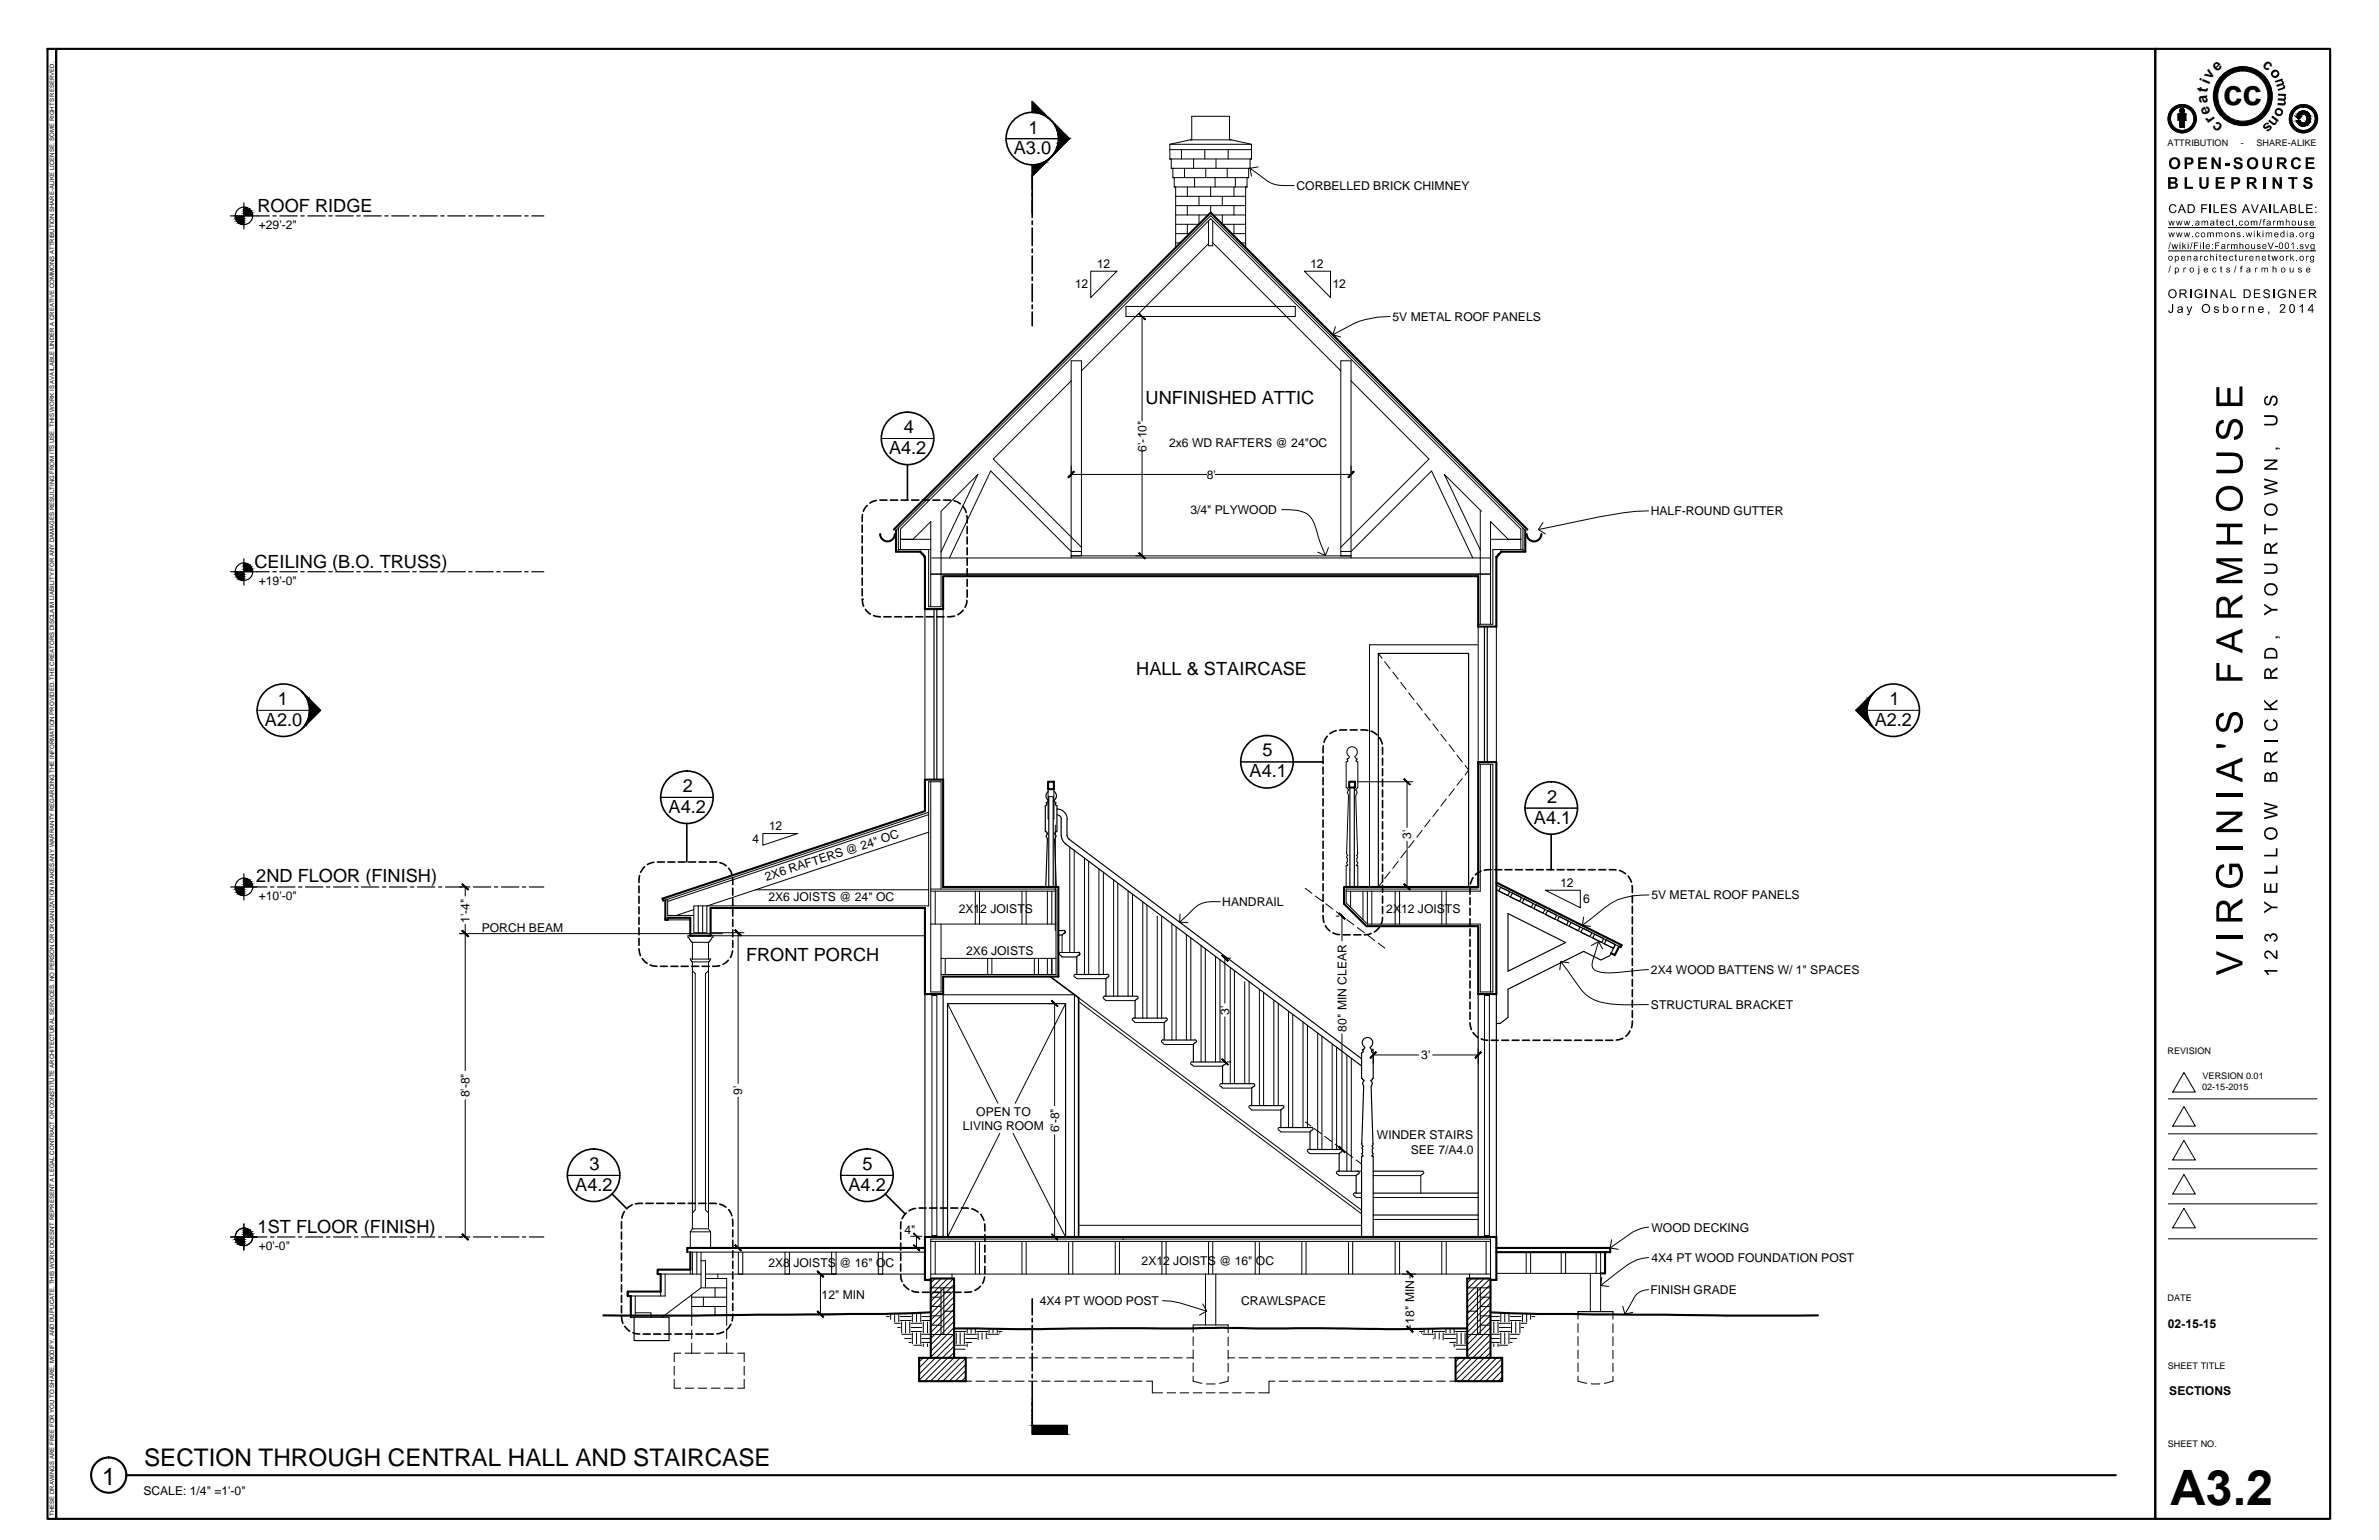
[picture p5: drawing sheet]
<svg xmlns="http://www.w3.org/2000/svg" width="432mm" height="279mm" viewBox="0 0 432 279" stroke-linecap="round" stroke-linejoin="round" font-family="sans-serif">
<defs><g id="words">
<text font-size="8.8" x="393.9" y="273">A3.2</text>
<text font-size="6.3" x="403.5" y="19">cc</text>
<g font-size="4.4">
<text x="18.6" y="269.3">1</text>
<text x="26.1" y="266">SECTION THROUGH CENTRAL HALL AND STAIRCASE</text>
</g>
<g font-size="3.3">
<text x="184" y="28">A3.0</text>
<text x="186.7" y="24.2">1</text>
<text x="46.7" y="38.5">ROOF RIDGE</text>
<text x="207.9" y="73.3">UNFINISHED ATTIC</text>
<text x="161.4" y="82.4">A4.2</text>
<text x="164" y="78.5">4</text>
<text x="46.2" y="103">CEILING (B.O. TRUSS)</text>
<text x="206.2" y="122.5">HALL &amp; STAIRCASE</text>
<text x="48.1" y="131.7">A2.0</text>
<text x="50.4" y="127.9">1</text>
<text x="340.3" y="131.7">A2.2</text>
<text x="343" y="127.9">1</text>
<text x="229.2" y="137.2">5</text>
<text x="123.9" y="143.7">2</text>
<text x="226.8" y="141">A4.1</text>
<text x="121.4" y="147.5">A4.2</text>
<text x="278.4" y="149.4">A4.1</text>
<text x="280.8" y="145.6">2</text>
<text x="46.5" y="160.1">2ND FLOOR (FINISH)</text>
<text x="135.4" y="174.4">FRONT PORCH</text>
<text x="107" y="212.2">3</text>
<text x="156.6" y="212.2">5</text>
<text x="104.4" y="216">A4.2</text>
<text x="154" y="216">A4.2</text>
<text x="46.8" y="223.6">1ST FLOOR (FINISH)</text>
</g>
<g font-size="2.8">
<text x="410.5" y="12" transform="rotate(41 410.5 12)">c</text>
<text x="400.6" y="16.8" transform="rotate(-80 400.6 16.8)">t</text>
<text x="401" y="15.4" transform="rotate(-68 401 15.4)">i</text>
<text x="401.3" y="14.5" transform="rotate(-57 401.3 14.5)">v</text>
<text x="402.4" y="13" transform="rotate(-41 402.4 13)">e</text>
<text x="400.7" y="18.6" transform="rotate(-95 400.7 18.6)">a</text>
<text x="401.3" y="20.5" transform="rotate(-109 401.3 20.5)">e</text>
<text x="402.2" y="21.6" transform="rotate(-126 402.2 21.6)">r</text>
<text x="403.5" y="22.9" transform="rotate(-141 403.5 22.9)">c</text>
</g>
<g font-size="2.2">
<text x="235.3" y="34.5">CORBELLED BRICK CHIMNEY</text>
<text x="47" y="41.5">+29'-2&quot;</text>
<text x="195.1" y="52.2">12</text>
<text x="199.1" y="48.6">12</text>
<text x="237.8" y="48.6">12</text>
<text x="241.8" y="52.2">12</text>
<text x="252.8" y="58.2">5V METAL ROOF PANELS</text>
<text x="208.1" y="81.9" transform="rotate(-90 208.1 81.9)">6'-10&quot;</text>
<text x="212.2" y="81">2x6 WD RAFTERS @ 24&quot;OC</text>
<text x="219" y="86.9">8'</text>
<text x="216.1" y="93.2">3/4&quot; PLYWOOD</text>
<text x="299.6" y="93.4">HALF-ROUND GUTTER</text>
<text x="47" y="106.1">+19'-0&quot;</text>
<text x="136.6" y="152.9">4</text>
<text x="139.6" y="150.6">12</text>
<text x="256.1" y="152.2" transform="rotate(-90 256.1 152.2)">3'</text>
<text x="139.1" y="159.8" transform="rotate(-18 139.1 159.8)">2X6 RAFTERS @ 24&quot; OC</text>
<text x="283.2" y="160.9">12</text>
<text x="47" y="163.3">+10'-0&quot;</text>
<text x="85.2" y="167.4" transform="rotate(-90 85.2 167.4)">1'-4&quot;</text>
<text x="139.5" y="163.5">2X6 JOISTS @ 24&quot; OC</text>
<text x="174" y="165.7">2X12 JOISTS</text>
<text x="221.9" y="164.4">HANDRAIL</text>
<text x="251.6" y="165.7">2X12 JOISTS</text>
<text x="287.3" y="163.8">6</text>
<text x="299.7" y="163.2">5V METAL ROOF PANELS</text>
<text x="87.4" y="169.1">PORCH BEAM</text>
<text x="175.4" y="173.3">2X6 JOISTS</text>
<text x="299.7" y="176.7">2X4 WOOD BATTENS W/ 1&quot; SPACES</text>
<text x="223.1" y="184.1" transform="rotate(-90 223.1 184.1)">3'</text>
<text x="299.7" y="183.1">STRUCTURAL BRACKET</text>
<text x="244.4" y="187.2" transform="rotate(-90 244.4 187.2)">80&quot; MIN CLEAR</text>
<text x="258" y="192.2">3'</text>
<text x="85.2" y="199.1" transform="rotate(-90 85.2 199.1)">8'-8&quot;</text>
<text x="134.7" y="198.6" transform="rotate(-90 134.7 198.6)">9'</text>
<text x="177.2" y="202.4">OPEN TO</text>
<text x="174.8" y="205.1">LIVING ROOM</text>
<text x="192.2" y="205.5" transform="rotate(-90 192.2 205.5)">6'-8&quot;</text>
<text x="249.9" y="206.6">WINDER STAIRS</text>
<text x="256.1" y="209.4">SEE 7/A4.0</text>
<text x="47" y="226.8">+0'-0&quot;</text>
<text x="164.2" y="223.9">4&quot;</text>
<text x="299.7" y="223.4">WOOD DECKING</text>
<text x="139.5" y="229.9">2X8 JOISTS @ 16&quot; OC</text>
<text x="207.2" y="229.5">2X12 JOISTS @ 16&quot; OC</text>
<text x="299.7" y="229">4X4 PT WOOD FOUNDATION POST</text>
<text x="149.1" y="235.6">12&quot; MIN</text>
<text x="188.7" y="236.8">4X4 PT WOOD POST</text>
<text x="225.3" y="236.8">CRAWLSPACE</text>
<text x="299.6" y="234.8">FINISH GRADE</text>
<text x="256.7" y="240.1" transform="rotate(-90 256.7 240.1)">18&quot; MIN</text>
<text x="393.5" y="240.8">02-15-15</text>
<text x="393.7" y="253.2">SECTIONS</text>
<text x="26" y="271.2">SCALE: 1/4&quot; =1'-0&quot;</text>
</g>
<g font-size="1.7">
<text x="393.4" y="26.4">ATTRIBUTION</text>
<text x="406.7" y="26.4">-</text>
<text x="409.6" y="26.4">SHARE-ALIKE</text>
<text x="393.4" y="191.3">REVISION</text>
<text x="399.7" y="197.8">02-15-2015</text>
<text x="399.8" y="195.8">VERSION 0.01</text>
<text x="393.4" y="236">DATE</text>
<text x="393.5" y="248.4">SHEET TITLE</text>
<text x="393.5" y="262.6">SHEET NO.</text>
</g>
<text font-size="1.1" x="9.8" y="275.1" transform="rotate(-90 9.8 275.1)">THESE DRAWINGS ARE FREE FOR YOU TO SHARE, MODIFY, AND DUPLICATE. THIS WORK DOESN'T REPRESENT A LEGAL CONTRACT OR CONSTITUTE ARCHITECTURAL SERVICES. NO PERSON OR ORGANIZATION MAKES ANY WARRANTY REGARDING THE INFORMATION PROVIDED. THE CREATORS DISCLAIM LIABILITY FOR ANY DAMAGES RESULTING FROM ITS USE. THIS WORK IS AVAILABLE UNDER A CREATIVE COMMONS ATTRIBUTION SHARE-ALIKE LICENSE. SOME RIGHTS RESERVED.</text>
</g></defs>
<!-- layer: 5 -->
<g fill="none" stroke="#000" stroke-width=".38">
<path d="M8.6 8.9h1.6v266.7h-1.6zM10.2 8.9h381v266.7h-381zM391.2 8.9h31.7v266.7h-31.7zM159.8 96.9a1.33 1.33 0 0 0 1.3 1.3 1.33 1.33 0 0 0 1.3-1.3M162.2 96.1l57.5-57.5 57.5 57.5M162.6 96.2v3.9h4.5M276.8 96.2v3.9h-4.4M277.1 96.9a1.33 1.33 0 0 0 1.3 1.3 1.33 1.33 0 0 0 1.4-1.3M167.1 100.1l.2 .3 .2 .1M167.5 100.5v.1M167.5 100.6l.3 .4M167.8 101h.1v9.5h3.3v-6h97.1v9.2h3.3v-12.7h.1"/>
<path d="M272 100.5v.1M272.1 100.6l-.3 .4M272.4 100.1l-.2 .3-.1 .1M271.6 138.3h-3.3v22.6h-24.3v3.1l4 4h20.3v12.4h3.3v-42M190.2 141.8h1.1v1.4h-1.1zM244.9 141.8h1v1.1h-1zM120.8 163.3v3.6h.4v-.4h4.1v3.3h3.7v-5.1h38.9v15.7h3.3v-3.2h20.9v-16.3h-20.9v-19.5h-3.3v5.8l-47.6 15.8 .1 .4M271.6 160.1l22.7 11.4-.1 .3M293.9 171.7l-.8 1.6-.7-.4M113.9 235.1h.6v3.9M113.9 234.3v.8M125.3 227.2v3.1h-5.9v.9h.5v3.1h-6v.8"/>
<path d="M167.8 226.4h-43.1v.8M168.9 238.1l-8.3 .3-34.4 .3-16.7-.1M168.9 232.2h-1v-7.8h103.7v7.8h-1.1v14.2M270.5 238.1l8.4 .3 34.4 .3 16.7-.1M270.5 232h-4.2v14.4M271.6 226.4h20.7v.8h-20.7M291.3 227.2v3.8h-.8M166.8 246.4h8.5v4.2h-8.5zM168.9 246.4v-14.4h4.3v14.4M173.2 241l15.7 .1 32.9-.2 13.3 .1a822.9 822.9 0 0 0 31.2 0M264.2 246.4h8.5v4.2h-8.5zM22.9 267.6h361.1"/>
<circle cx="407.1" cy="17.4" r="5.2"/>
<circle cx="407.1" cy="17.4" r="4.8"/>
<circle cx="407.1" cy="17.4" r="5"/>
<circle cx="396.1" cy="21.5" r="2.48"/>
<circle cx="396.1" cy="21.5" r="2.35"/>
<circle cx="396.1" cy="21.5" r="2.22"/>
<circle cx="418.1" cy="21.5" r="2.48"/>
<circle cx="418.1" cy="21.5" r="2.35"/>
<circle cx="418.1" cy="21.5" r="2.22"/>
<circle cx="19.7" cy="267.6" r="3.2"/>
</g>
<!-- layer: 2 -->
<g fill="none" stroke="#000" stroke-width=".18">
<path d="M216.3 25.4v-4.3h6.9v4.3M213.4 44.9v-11h-.3v-1.7h-.2v-1.7h-.3v-1.7h-.3v-2.6l3.8-.8h7.4l3.6 .8v2.6h-.2v1.7h-.3v1.7h-.3v1.7h-.2v11M219.4 40.1v4.5h.7v-4.5M163.4 97.8v-1.8l56.3-56.3 56.3 56.3v1.8M167.9 110.5v30.9M171.2 110.5v30.9M194.4 100h1.9v.9h-1.9zM194.4 100.9h50.8v.3M194.4 100.9v.3M243.4 100h1.8v.9h-1.8zM268.2 117h-19.6v43.9M268.3 113.7v24.6"/>
<path d="M271.6 113.7v24.6M244.6 137.9v.2l-.3 .1v4.6l.2 .2M244.6 137.6l-.1 .1 .1 .2M245.9 137.3a.95 .95 0 0 0 .2-1.5 .95 .95 0 0 0-1.4 0 .95 .95 0 0 0 .2 1.5l-.3 .4M245.9 137.3l.4 .4M246.2 137.9v.2l.3 .1v4.6l-.2 .2M246.2 137.6l.1 .1-.1 .2M190.2 148.6h.2M190.4 144.5h.8M191.2 148.6h.1M244.4 154.7l.2 .5M244.5 156.3l-.1 .4 .2 .2"/>
<path d="M244.5 142.9l.3 .3M244.6 143.9l.2 .5M244.6 156.9l-.3 .2v3.8M244.6 155.2l-.2 .4 .1 .2v.5M244.8 143.2l-.3 .7M244.8 144.4l-.4 10.4M246.1 144.4l.3 10.4M246.2 156.9l.3 .2v3.8M246.2 155.2l.2 .4-.1 .2v.5M246.3 156.3v.1a.3 .3 0 0 1-.1 .5M246.3 143.9l-.2 .5M246.3 142.9l-.2 .3 .2 .7"/>
<path d="M246.4 154.7l-.2 .5M124.9 169.8v.3l.2 .1 .2 .5 .4 .3v3h-.4M125.3 174l.2 .5h.2v48.4l-.4 .6v2.9M128.9 174.2l-.3 .3v48.4l.4 .6v2.9M129 174l-.2 .2M129.4 169.8v.3l-.2 .1-.5 .8h-.1v3h.4M192.5 172.8a.28 .28 0 0 0-.2 .3 .28 .28 0 0 0 .2 .2l.3 .3M195.2 177.3l.2 .3h5.3M195.2 176.8a.28 .28 0 0 0-.3 .2 .28 .28 0 0 0 .3 .3M271.6 160.6l22.6 11.2M171.2 180.5h23.9M195 180.5v43.9"/>
<path d="M195.8 181l51.3 38.6M200.5 181.3l.2 .2h5.3M200.5 180.7a.28 .28 0 0 0-.3 .3 .28 .28 0 0 0 .3 .3M205.8 185.3l.2 .2h5.3M205.8 184.7a.28 .28 0 0 0-.3 .2 .28 .28 0 0 0 .3 .3M211.1 189.2l.2 .3h5.3M211.1 188.7a.28 .28 0 0 0-.3 .2 .28 .28 0 0 0 .3 .3M216.4 192.6a.28 .28 0 0 0-.3 .3 .28 .28 0 0 0 .3 .3l.2 .2h5.3M221.7 196.6a.28 .28 0 0 0-.3 .3 .28 .28 0 0 0 .3 .3l.2 .2h5.3M396.4 194.6l2.1 3.5h-4.1zM226.9 201.1l.3 .3h5.3M227 200.5a.28 .28 0 0 0-.3 .3 .28 .28 0 0 0 .3 .3"/>
<path d="M232.2 204.5a.28 .28 0 0 0-.2 .3 .28 .28 0 0 0 .2 .3l.3 .3h5.3M237.5 209.1l.3 .2h5.3M237.5 208.5a.28 .28 0 0 0-.2 .3 .28 .28 0 0 0 .2 .3M242.8 213l.3 .3h3.1M242.8 212.5a.28 .28 0 0 0-.2 .3 .28 .28 0 0 0 .2 .2M245.9 217l.3 .3h.9M245.9 216.4a.28 .28 0 0 0-.3 .3 .28 .28 0 0 0 .3 .3M246.4 212.5h.7M249.2 217.3h19.1M257.9 213.3v3.2M258.2 212.5a.28 .28 0 0 1 .2 .3 .28 .28 0 0 1-.2 .2l-.3 .3h-8.7M115.3 238.2h2.9v.8"/>
<path d="M115.3 235.1v3.9M119.9 234.3v.8M120 231.2h7.2M120.7 231.2v3.9h-6.2M124.7 227.2h43.2M125.3 230.3v.9M125.7 227.2v4M126.5 227.2v4M127.2 228.7h.8v5h-.8M127.2 227.2v6.5l-7 5.3M134 227.2v4h.8v-4M142.5 227.2v4h.8v-4"/>
<path d="M150.9 227.2v4h.9v-4M159.4 227.2v4h.8v-4M168.9 235.3h1.9M168.9 238.7h1.9M168.9 237h1.9M168.9 233.7h4.3M170.8 233.7v8.4M171.3 233.7v8.4M171.3 237.9h1.9M249.2 221.2h19.1M266.3 237.9h1.9M266.3 233.7h4.2"/>
<path d="M268.2 233.7v8.4M268.7 235.3h1.8M268.7 238.7h1.8M268.7 237h1.8M268.7 233.7v8.4M277 227.2v3.8h.8v-3.8M283.4 227.2v3.8h.8v-3.8M288.7 231v7M289.7 227.2v3.8M290.5 227.2v10.8M168.9 240.4h1.9M168.9 242.1h4.3"/>
<path d="M266.3 242.1h4.2M268.7 240.4h1.8"/>
</g>
<!-- layer: 3 -->
<g fill="none" stroke="#000" stroke-width=".21">
<path d="M44.3 36.8v2.4h-2.4M48.9 39.2h-4.6v2.3M49.5 39.2h.7M50.8 39.2h3.2M54.6 39.2h.6M55.9 39.2h3.1M59.7 39.2h.6M60.9 39.2h3.2M64.8 39.2h.6M66 39.2h3.2M69.8 39.2h.7M71.1 39.2h3.2"/>
<path d="M74.9 39.2h.7M76.2 39.2h3.2M80 39.2h.6M81.3 39.2h3.1M85.1 39.2h.6M86.3 39.2h3.2M90.2 39.2h.6M91.4 39.2h3.2M95.2 39.2h.7M96.5 39.2h2.2M44.3 101.4v2.3h-2.4M48.9 103.7h-4.6v2.4"/>
<path d="M49.5 103.7h.7M50.8 103.7h3.2M54.6 103.7h.6M55.9 103.7h3.1M59.7 103.7h.6M60.9 103.7h3.2M64.8 103.7h.6M66 103.7h3.2M69.8 103.7h.7M71.1 103.7h3.2M74.9 103.7h.7M76.2 103.7h3.2"/>
<path d="M80 103.7h.6M81.3 103.7h3.1M85.1 103.7h.6M86.3 103.7h3.2M90.2 103.7h.6M91.4 103.7h3.2M95.2 103.7h.7M96.5 103.7h2.2M169.5 110.5v30.9M170 110.5v30.9M269.4 113.7v24.6M269.9 113.7v24.6"/>
<path d="M44.3 158.5v2.4h-2.4M190 145.6l-.1 .1 .1 .3-.3 .2v4.6l.4 .3M190.1 151.2v.1M190.1 151.3a.71 .71 0 0 0 0 1l-.3 8.6M190.3 145.2l-.3 .4M190.3 143.6a.95 .95 0 0 0 0 1.6M190.4 144.5v16.4M191.2 144.5v16.4M191.3 143.6a.95 .95 0 0 1 0 1.6l.3 .4M191.4 152.3l.3 8.6M191.4 151.2v.1M191.4 151.3a.71 .71 0 0 1 .1 1"/>
<path d="M191.6 145.6l.1 .1-.2 .3 .3 .2v4.6l-.2 .1M191.7 150.9l-.3 .2M191.9 147.8a.78 .78 0 0 1 .7 .8M191.9 146.8a1.84 1.84 0 0 1 1.8 1.8M192.6 148.6v3M192.6 151.6l.3 1 .5 .5M193.3 153l53.8 40.4M193.7 148.6v3M193.7 151.6l.3 .6M194 152.2l53.1 39.9M245 142.9v18M245.8 142.9v18"/>
<path d="M45.8 160.9h2.7M46.6 160.9h-2.3v2.4M49.1 160.9h.6M50.4 160.9h3.1M54.2 160.9h.6M55.4 160.9h3.2M59.3 160.9h.6M60.5 160.9h3.2M64.3 160.9h.7M65.6 160.9h3.2M69.4 160.9h.6M70.7 160.9h3.2"/>
<path d="M74.5 160.9h.6M75.8 160.9h3.1M79.6 160.9h.6M80.8 160.9h3.2M84.7 160.9h.6M85.9 160.9h3.2M89.7 160.9h.7M91 160.9h3.2M94.8 160.9h.6M96.1 160.9h2.6M193.1 169.4l-.3 .2h-.7M193.1 168.8a.28 .28 0 0 1 .3 .3 .28 .28 0 0 1-.3 .2"/>
<path d="M195.2 176.8h5.8M195.4 173.6v3.2M195.7 172.8a.28 .28 0 0 1 .3 .3 .28 .28 0 0 1-.3 .2l-.3 .3h-2.6M201 177.3l-.3 .3v3.1M201 176.8a.28 .28 0 0 1 .3 .2 .28 .28 0 0 1-.3 .3M250.2 160.9v-42.4h16.4v42.4M272.4 161l1.7 .8-.4 .7-1.7-.9zM273.7 165.7l10.5 5.3-10.5 5.2zM274.5 162l1.7 .8-.4 .7-1.7-.8zM276.6 163.1l1.7 .8-.4 .7-1.6-.8zM278.8 164.1l1.6 .9-.3 .7-1.7-.8zM280.9 165.2l1.7 .8-.4 .8-1.7-.9z"/>
<path d="M283 166.3l1.7 .8-.4 .7-1.6-.8zM285.1 167.4l1.7 .8-.3 .7-1.7-.9zM287.3 168.4l1.7 .8-.4 .7-1.7-.8zM289.4 169.5l1.7 .8-.4 .7-1.6-.8zM291.5 170.5l1.7 .9-.4 .7-1.6-.8zM292.4 173l-.2 .4-1.6 .8-3.2-1.6-13.7 6.9v5.1l-1.4 1.1h-.7M293.2 171.4l-.8 1.5M167.9 180.4v44M171.2 180.4v44M200.5 180.7h5.8a.28 .28 0 0 1 .3 .3 .28 .28 0 0 1-.3 .3l-.3 .2v3.2M205.8 184.7h5.8M211.1 188.7h5.8"/>
<path d="M211.6 185.3l-.3 .2v3.2M211.6 184.7a.28 .28 0 0 1 .3 .2 .28 .28 0 0 1-.3 .3M216.4 192.7h5.8M216.9 189.2l-.3 .3v3.2M216.9 188.7a.28 .28 0 0 1 .3 .2 .28 .28 0 0 1-.3 .3M221.6 196.6h5.8M222.2 192.6a.28 .28 0 0 1 .2 .3 .28 .28 0 0 1-.2 .3l-.3 .2v3.2M227.4 197.2l-.2 .2v3.2M227.5 196.6a.28 .28 0 0 1 .2 .3 .28 .28 0 0 1-.2 .3M247.3 196.6l.2 .5-.3 10.4M247.4 190.6v.3l-.3 .1v4.6l.4 .4M247.6 196v.1"/>
<path d="M247.6 196.1l-.3 .5M247.7 190l-.1 .3-.3 .1 .1 .2M248.7 190a.95 .95 0 0 0 .2-1.4 .95 .95 0 0 0-1.4 0 .95 .95 0 0 0 .2 1.4M248.7 190l.3 .4M248.8 196v.1M248.8 196.1l.3 .5M248.9 197.1l.3 10.4M249 190.6l-.1 .3 .3 .1v4.6l-.1 .1M249 190.4l.1 .1-.1 .1M249.1 196.6l-.2 .5M249.1 195.7l-.2 .3M268.3 180.4v44"/>
<path d="M271.6 180.4v44M226.9 200.6h5.8M232.2 204.6h5.8M232.7 201.1l-.2 .3v3.2M232.8 200.5a.28 .28 0 0 1 .2 .3 .28 .28 0 0 1-.2 .3M237.5 208.5h5.8M238 204.5a.28 .28 0 0 1 .3 .3 .28 .28 0 0 1-.3 .3l-.2 .3v3.1M242.8 212.5h3.6M243.3 209.1l-.2 .2v3.2M243.3 208.5a.28 .28 0 0 1 .3 .3 .28 .28 0 0 1-.3 .3M245.9 216.5h1.2M246.4 213l-.2 .3v3.2"/>
<path d="M246.4 212.5a.28 .28 0 0 1 .3 .3 .28 .28 0 0 1-.3 .2M247.2 209.3l.2 .5h-.3v14.6M247.2 207.5l.2 .4-.2 .4 .1 .2M247.3 208.6v.5M247.3 209.1l-.1 .2M249 209.7l.2 .1v14.6M249 207.9l.2 .4-.1 .2M249.1 208.6l.1 .7M249.2 207.5l-.2 .5M249.2 209.3l-.2 .4M249.2 212.5h8.9M249.2 216.5h19.1"/>
<path d="M44.3 222.1v2.3h-2.4M45.8 224.4h2.7M46.6 224.4h-2.3v2.4M49.1 224.4h.6M50.4 224.4h3.1M54.2 224.4h.6M55.4 224.4h3.2M59.3 224.4h.6M60.5 224.4h3.2M64.3 224.4h.7M65.6 224.4h3.2M69.4 224.4h.6"/>
<path d="M70.7 224.4h3.2M74.5 224.4h.6M75.8 224.4h3.1M79.6 224.4h.6M80.8 224.4h3.2M84.7 224.4h.6M85.9 224.4h3.2M89.7 224.4h.7M91 224.4h3.2M94.8 224.4h.6M96.1 224.4h2.6M114.5 239h6.9v4.2h-6.3v-4.2"/>
<path d="M172 224.4v-42.3h21.4v42.3M203.8 224.8h.1M249.2 220.4h19.1M286.4 238.4v-.4h6.4v.5"/>
<circle cx="44.3" cy="39.2" r="1.59"/>
<circle cx="44.3" cy="103.7" r="1.59"/>
<circle cx="44.3" cy="160.9" r="1.59"/>
<circle cx="44.3" cy="224.4" r="1.59"/>
</g>
<!-- layer: 1 -->
<g fill="none" stroke="#000" stroke-width=".18">
<path d="M212.3 28.8h14.8M212.3 27.1h14.8M212.3 26.2h14.8M212.6 30.5h14.3M212.9 32.2h13.7M213.1 33.9h13.2M213.4 39h5.9M213.4 37.3h12.7M213.4 35.6h12.7M214.4 27.1v1.7M215 30.5v1.7M215.5 33.9v1.7"/>
<path d="M215.5 37.3v1.7M216.6 28.8v1.7M216.8 32.2v1.7M217.6 39v1.7h-4.2M217.6 35.6v1.7M218.7 27.1v1.7M218.8 30.5v1.7M219.7 33.9v1.7M219.7 37.3v1.3M220.2 39h5.9M220.5 32.2v1.7M220.7 28.8v1.7"/>
<path d="M221.9 39v1.7h4.2M221.9 35.6v1.7M222.7 30.5v1.7M222.9 27.1v1.7M224 33.9v1.7M224 37.3v1.7M224.2 32.2v1.7M395.4 20.6l1.3 .1v1.1h-.3v1.3h-.8v-1.3h-.3zM417.1 20.5l.5-.3 .7-.1 .6 .3 .4 .6v.9l-.6 .8-.5 .2-.8-.2-.3-.3-.2-.5 .7 .1a.62 .62 0 0 0 .8 .3 .62 .62 0 0 0 .3-.8l-.1-.6-.3-.2h-.3a.44 .44 0 0 0-.5 .4h.2l-.5 .5-.5-.5h.2zM204.4 55.6h30.7v1.8h-30.7zM213.4 44.1h.8M213.4 42.4h2.5"/>
<path d="M215.5 40.7v1.7M219.4 44.2l-23.1 23.1M220.1 44l23.3 23.3M223.5 42.4h2.6M224 40.7v1.7M225.2 44.1h.9M194.4 69.1l-14.1 14.2 14 14M245.2 69.1l14.2 14.2-14.1 14M162.6 96.2l57.1-57.1 57.1 57.1M163.1 99.7h5.5M163.1 95.8v4.3M163.4 97.8h5.5v1.9h-.3"/>
<path d="M163.4 97.8v1.9M163.4 97.8h2.3l3.2-3.2v3.2M168.6 99.7v10.4h2.2v-10M168.9 99.7v10.4M170.8 92.8l6.7-6.7-6.7 14zM194.4 97.4l1.9 1.9M245.2 97.4l-1.8 1.9M268.7 92.8v20.5M268.9 92.8l-6.7-6.7 6.5 13.7M270.5 97.8h5.5v1.9M273.8 97.8l-3.3-3.2v18.7M276.4 99.7h-5.4v13.6h-2.7"/>
<path d="M276.4 95.8v4.3M168.9 104.2h101.6M169.1 101.2h101.4M196.3 100v-34.5h-1.9v34.5l-14.6-14.6-7.5 15.8M243.4 100v-34.5h1.8v34.5l14.6-14.6 7.5 15.8M250.2 118.5l.7 .9M251.3 120l1 1.3M252.8 121.9l1 1.3M254.2 123.8l1 1.3M255.7 125.7l1 1.3M257.2 127.6l.9 1.2M258.6 129.5l1 1.2"/>
<path d="M260.1 131.3l1 1.3M261.5 133.2l1 1.3M263 135.1l1 1.3M264.4 137l1 1.2M265.9 138.9l.7 .8-.7 .9M268.3 138.7h2.7v41.3h-2.3v-12.3h-20.5M268.7 138.7v23h-24.4M270.5 138.7v41.3M168.6 151l-40.2 13.4M168.6 147.8l-47.4 15.7M168.6 147.4l-48.2 16M168.9 141.8v38.2h1.9v-12.3"/>
<path d="M252.3 158.2l-1 1.2M253.8 156.3l-1 1.2M255.2 154.4l-1 1.2M256.7 152.5l-1 1.3M258.1 150.6l-.9 1.3M259.6 148.7l-1 1.3M261.1 146.9l-1 1.2M262.5 145l-1 1.2M264 143.1l-1 1.3M265.4 141.2l-1 1.3M121.2 163.2v2.9h4.7M121.2 166.9h4.1"/>
<path d="M124.9 169.8h42.9M125.7 176.1l.5 .5v42.9l-.5 .6M125.7 171h2.9M125.7 174h2.9M125.7 174.5h2.9M125.9 165l-3.1 1.1M126.7 164.4v4.8M127.5 164.4v4.8M128.6 176.1l-.6 .5v42.9l.6 .6M137.1 161.4h31.5M168.9 167.7h22.8M168.9 161.7h22.8"/>
<path d="M168.9 161.3h22.8v15.5h-20.9M169.7 161.7v6M170.8 161.3v-19.5h-2.2v22.6h-42.7v4.8h2.4v-4.8M170.8 173.9h20.9M171.6 173.9v2.9M177 161.7v6M177.8 161.7v6M179.3 173.9v2.9M180 173.9v2.9M185.5 161.7v6M186.3 161.7v6M187.7 173.9v2.9"/>
<path d="M188.5 173.9v2.9M190.1 161.7v6M190.1 173.9v2.9M190.9 161.7v6M190.9 173.9v2.9M245.1 161.7v2.9M247.4 161.7v5.1M248.2 161.7v6M249 161.7v6M250.9 160l-.7 .9M253.2 161.7v6M254 161.7v6"/>
<path d="M261.7 161.7v6M262.5 161.7v6M268.3 161.3h-24v2.5l3.9 3.9M271.6 161.4l21.2 10.7M169.1 180.6h.9v43.6h-.9zM172 182.1l9.1 18.1M193.4 182.1l-9.1 18.1M195.8 181.7l51.3 38.5M269.4 180.6h.9v43.6h-.9zM393.6 199.4h27M181.5 205.6l-9.5 18.8M183.9 205.6l9.5 18.8"/>
<path d="M393.6 205.7h27M393.6 212.1h27M393.6 218.4h27M396.4 219.2l2.1 3.6h-4.1zM396.4 213.1l2.1 3.5h-4.1zM396.4 206.9l2.1 3.6h-4.1zM396.4 200.8l2.1 3.5h-4.1zM125.3 223.5h3.7M125.5 235.3h6.4M125.5 234.9v5.6M125.5 237h6.4M125.7 222.9h2.9"/>
<path d="M127.7 235.3v1.7M128 231.2h39.9M128 232h3.9v8.5M128 233.7h3.9M129.8 233.7v1.6M129.8 237v1.7M130.3 231.2v.8M160.9 238.9h.5M161.7 238.4v1M162.4 238.4v1.4M163.1 238.3v1.5M163.4 239.6h2"/>
<path d="M163.4 238.9h2M163.6 239.8v2M164.4 239.8v2M165.1 239.8v2M165.6 238.2v1.6M166.4 238.2v1.6M167.1 238.2v1.6M167.3 239.6h1.6M167.3 238.9h1.6M167.6 239.8v2M168.3 239.8v2M168.9 231.7v-6.9h101.6v7.4"/>
<path d="M168.9 231.2h101.6M168.9 225.2h101.6M169.7 225.2v6M169.7 232l-.8 .8M170.8 232l-1.9 1.9M172 232l-3.1 3M172.8 231.2v.8M173.1 232l-4.2 4.1M173.2 233l-4.3 4.3M173.2 234.1l-4.3 4.3M173.2 235.3l-4.3 4.2M173.2 236.4l-4.3 4.2"/>
<path d="M173.2 237.5l-4.3 4.2M173.2 238.6l-4.3 4.2h-1.6M173.2 239.7l-4.3 4.3M177 225.2v6M177.8 225.2v6M185.5 225.2v6M186.3 225.2v6M194 225.2v6M194.7 225.2v6M195.8 222.3h51.3M202.4 225.2v6M203.2 225.2v6"/>
<path d="M210.9 225.2v6M211.7 225.2v6M218.8 231.2v9.2M219.4 225.2v6M220.1 225.2v6M220.7 231.2v9.2M227.8 225.2v6M228.6 225.2v6M236.3 225.2v6M237.1 225.2v6M244.8 225.2v6M245.5 225.2v6"/>
<path d="M253.2 225.2v6M254 225.2v6M261.7 225.2v6M262.5 225.2v6M266.7 231.2v.8M267.1 232l-.8 .8M268.3 232l-2 1.9M269.4 232l-3.1 3M269.7 225.2v6M270.5 232l-4.2 4.1M270.5 233l-4.2 4.3M270.5 234.1l-4.2 4.3"/>
<path d="M270.5 235.3l-4.2 4.2M270.5 236.4l-4.2 4.2M270.5 237.5l-4.2 4.2M270.5 238.6l-4.3 4.2M270.5 239.7l-4.2 4.3M270.5 239.6h1.6M270.5 238.9h1.6M271.1 239.8v2M271.6 231h5.4M271.9 239.8v2M272.4 238.2v1.6M273.1 238.2v1.6"/>
<path d="M273.9 238.2v1.6M274.1 239.6h2M274.1 238.9h2M274.3 239.8v2M275.1 239.8v2M275.9 239.8v2M276.3 238.3v1.5M277.1 238.4v1.4M277.8 231h5.6M277.8 238.4v1M278.1 238.9h.5M284.2 231h6.3"/>
<path d="M286.4 238.4v.9M292.8 238.5v.9M393.6 224.8h27M122.4 250.2v1.7h1.2M122.4 247.9v1.6M123.6 245.5h-1.2v1.6M124.4 251.9h1.5M124.4 245.5h2.7M125.5 241.3v1.6M125.5 243.7v1.8M126.7 251.9h1.6M127.9 245.5h1.6"/>
<path d="M129.1 251.9h1.6M130.3 245.5h2.8M131.5 251.9h1.6M131.9 241.3v1.5M131.9 243.6v1.9M133.9 245.5h1.2v1.6M135.1 250.2v1.7h-1.2M135.1 247.9v1.6M162.4 240.1h1M162.9 240.8h.5M163.7 242.1h1.7M164.2 242.8h1.2"/>
<path d="M165 243.6h.4M165.4 241.6h1.9M165.4 240.8h1.9M165.4 240.1h1.9M165.6 241.8v2M165.8 244.1h1.5M166.4 241.8v2M167.1 241.8v2M167.3 243.6h1.6M167.3 242.1h1.6M167.5 246.4l-.7 .7M167.6 243.8v.5"/>
<path d="M168.3 243.8v.5M168.6 246.4l-1.8 1.8M169.8 246.4l-3 2.9M170.9 246.4l-4.1 4M172 246.4l-4.2 4.2M173.1 246.4l-4.2 4.2M173.2 240.8l-4.3 4.3M173.2 242l-4.3 4.2M173.2 243.1l-3.3 3.3M173.2 244.2l-2.1 2.2M173.2 245.4l-1 1M173.2 243.6h.1"/>
<path d="M173.2 242.8h.1M173.2 242.1h.1M173.3 241.6h2M173.3 244.1h2M173.3 244.8h1.9M173.6 241.8v2M174.3 246.4l-4.3 4.2M174.3 241.8v2M175 241.8v2M175.3 250.6h1M175.3 246.4h1.2M175.3 246.4l-4.2 4.2"/>
<path d="M175.3 247.6l-3 3M175.3 248.7l-1.9 1.9M175.3 249.8l-.8 .8M175.3 243.6h1M175.3 242.8h2M175.3 242.1h2M175.5 241v.8M175.5 243.8v.6M176.3 241v.8M177 241v.8M177.2 250.6h1.5M177.3 246.4h1.5"/>
<path d="M177.3 241.6h2M177.5 241.8v1.3M178.3 241.8v1.2M179 241.8v1.1M179.3 242.8h.1M179.3 242.1h2M179.5 250.6h1.6M179.5 241.1v.7M179.6 246.4h1.7M180.2 241.1v.7M181 241.1v.7M181.3 241.6h.5"/>
<path d="M181.5 241.8v.1M181.9 250.6h1.6M182 246.4h1.6M184.3 250.6h1.6M184.4 246.4h1.6M186.7 250.6h1.5M186.8 246.4h1.6M189 250.6h1.6M189.2 246.4h1.6M191.4 250.6h1.6M191.5 246.4h1.7M193.8 250.6h1.6"/>
<path d="M194 246.4h1.5M196.2 250.6h1.6M196.3 246.4h1.6M198.6 250.6h1.5M198.7 246.4h1.6M200.9 250.6h1.7M201.1 246.4h1.6M203.4 250.6h1.5M203.5 246.4h1.5M205.7 250.6h1.6M205.9 246.4h1.6M208.1 250.6h1.1v2.1h1.8"/>
<path d="M208.2 246.4h1.6M210.6 246.4h1.6M211.8 252.7h1.6M213 246.4h1.6M214.2 252.7h1.6M215.4 246.4h1.2M216.6 249.7v.9l1.6 .4M216.6 252.7h1.6M216.6 241.7v-1.3h6.3v1.4M216.6 242.5v1.6M216.6 244.9v1.6M216.6 247.3v1.6"/>
<path d="M218.9 252.7h1.6M219 251.1h1.5M221.3 252.7h1.6M222.9 249.7v.9l-1.6 .4M222.9 246.4h1.2M222.9 242.6v1.6M222.9 245v1.6M222.9 247.3v1.6M223.7 252.7h1.6M224.9 246.4h1.6M226.1 252.7h1.6M227.3 246.4h1.6"/>
<path d="M229.7 246.4h1.6M231.4 250.6h-1.1v2.1h-1.8M232.1 246.4h1.5M232.2 250.6h1.6M234.4 246.4h1.6M234.6 250.6h1.6M236.8 246.4h1.6M236.9 250.6h1.6M239.2 246.4h1.6M239.3 250.6h1.6M241.6 246.4h1.5M241.7 250.6h1.6"/>
<path d="M244 246.4h1.6M244.1 250.6h1.6M246.3 246.4h1.6M246.5 250.6h1.6M248.7 246.4h1.6M248.9 250.6h1.5M251.1 246.4h1.6M251.2 250.6h1.6M253.5 246.4h1.6M253.6 250.6h1.6M255.8 246.4h1.7M256 250.6h1.6"/>
<path d="M257.6 241.6h.7M258 241.8v.1M258.3 246.4h1.5M258.3 242.1h1.9M258.4 250.6h1.6M258.5 241.1v.7M259.2 241.1v.7M260 241.1v.7M260.2 242.8h.1M260.2 241.6h2M260.5 241.8v1.1M260.6 246.4h1.6"/>
<path d="M260.8 250.6h1.5M261.2 241.8v1.2M261.9 241.8v1.3M262.2 242.8h2M262.2 242.1h2M262.5 241v.8M263 246.4h1.2M263.1 250.6h1.1M263.1 243.6h1.1M263.2 241v.8M263.9 241v.8M263.9 243.8v.6"/>
<path d="M264.2 241.6h2M264.2 244.1h2M264.3 244.8h1.9M264.4 241.8v2M264.9 246.4l-.7 .7M265.2 241.8v2M265.9 241.8v2M266 246.4l-1.8 1.8M266.2 243.6h.1M266.2 242.1h.1M267.2 246.4l-3 2.9M268.3 246.4l-4.1 4"/>
<path d="M269.4 246.4l-4.2 4.2M270.5 240.8l-4.2 4.3M270.5 242l-4.2 4.2M270.5 243.1l-3.2 3.3M270.5 244.2l-2.1 2.2M270.5 245.4l-.9 1M270.5 246.4l-4.2 4.2M270.5 243.6h1.6M270.5 242.8h1.6M270.5 242.1h1.6M271.1 243.8v.5M271.6 246.4l-4.2 4.2"/>
<path d="M271.9 243.8v.5M272.1 241.6h2M272.1 240.8h2M272.1 240.1h2M272.1 244.1h1.5M272.4 241.8v2M272.7 246.4l-4.2 4.2M272.7 247.6l-3.1 3M272.7 248.7l-1.9 1.9M272.7 249.8l-.8 .8M273.1 241.8v2M273.9 241.8v2"/>
<path d="M274.1 243.6h.4M274.1 242.8h1.2M274.1 242.1h1.7M276.1 240.8h.4M276.1 240.1h1M286.4 249.7v.9l1.6 .4M286.4 240.1v1.6M286.4 242.5v1.6M286.4 244.9v1.6M286.4 247.3v1.5M288.8 251.1h1.6M292.8 249.7v.9l-1.6 .4"/>
<path d="M292.8 240.2v1.6M292.8 242.5v1.7M292.8 245v1.5M292.8 247.3v1.6"/>
<circle cx="407.1" cy="17.4" r="5.4"/>
<circle cx="407.1" cy="17.4" r="4.6"/>
<circle cx="396.1" cy="20.1" r=".36"/>
<circle cx="396.1" cy="21.5" r="2.56"/>
<circle cx="396.1" cy="21.5" r="2.14"/>
<circle cx="418.1" cy="21.5" r="2.56"/>
<circle cx="418.1" cy="21.5" r="2.14"/>
</g>
<!-- layer: 0 -->
<g fill="#000" stroke="#000" stroke-width=".18">
<path d="M44.3 37.6h.4zM43.3 40.4h1l-.5 .3zM44.3 102.2h.4zM43.3 105h1l-.5 .3zM44.3 159.3l.4 .1zM43.3 162.2h1l-.5 .2zM44.3 222.8l.4 .1zM43.3 225.7h1l-.5 .2z"/>
<path d="M42.7 39.7l1.6-.5v.5zM42.7 39.2v.5l1.6-.5z"/>
<path d="M44.3 37.9l.4-.3 .5 .3zM44.3 37.6v.3l.4-.3z"/>
<path d="M44.3 38.2l.9-.3 .3 .3zM44.3 37.9v.3l.9-.3z"/>
<path d="M44.3 38.7l1.2-.5 .2 .5zM44.3 38.2v.5l1.2-.5z"/>
<path d="M44.3 39.2l1.4-.5 .1 .5zM44.3 38.7v.5l1.4-.5z"/>
<path d="M43 40.1l1.3-.4v.4zM42.7 39.7l.3 .4 1.3-.4z"/>
<path d="M43.3 40.4l1-.3v.3zM43 40.1l.3 .3 1-.3z"/>
<path d="M43.8 40.7l.5-.3v.3zM43.8 40.7l.5 .1z"/>
<path d="M206.7 57l1.1 1 .1-.1zM206.7 57l.1-.1 1.1 1z"/>
<path d="M194.9 85.5l-.9 1.2 1-1.1zM194.9 85.5l-.9 1.2-.2-.2z"/>
<path d="M244.6 86.5l.2 .2 .9-1.2zM245.7 85.5l.1 .1-1 1.1z"/>
<path d="M42.7 104.2l1.6-.5v.5zM42.7 103.7v.5l1.6-.5z"/>
<path d="M43 104.7l1.3-.5v.5zM42.7 104.2l.3 .5 1.3-.5z"/>
<path d="M43.3 105l1-.3v.3zM43 104.7l.3 .3 1-.3z"/>
<path d="M43.8 105.3l.5-.3v.3zM43.8 105.3h.5z"/>
<path d="M44.3 102.5l.4-.3 .5 .3zM44.3 102.2v.3l.4-.3z"/>
<path d="M44.3 102.8l.9-.3 .3 .3zM44.3 102.5v.3l.9-.3z"/>
<path d="M44.3 103.3l1.2-.5 .2 .5zM44.3 102.8v.5l1.2-.5z"/>
<path d="M44.3 103.7l1.4-.4 .1 .4zM44.3 103.3v.4l1.4-.4z"/>
<path d="M206.7 100.3l1.2 1-1.1-1zM206.7 100.3l1.2 1-.1 .1z"/>
<path d="M44.3 159.6l.4-.2 .5 .2zM44.3 159.4v.2l.4-.2z"/>
<path d="M44.3 159.9l.9-.3 .3 .3zM44.3 159.6v.3l.9-.3z"/>
<path d="M254.8 141.4l1 1 .2-.1zM254.8 141.4l.1-.1 1.1 1z"/>
<path d="M42.7 161.4l1.6-.5v.5zM42.7 160.9v.5l1.6-.5z"/>
<path d="M43 161.9l1.3-.5v.5zM42.7 161.4l.3 .5 1.3-.5z"/>
<path d="M43.3 162.2l1-.3v.3zM43 161.9l.3 .3 1-.3z"/>
<path d="M43.8 162.4l.5-.2v.2zM43.8 162.4l.5 .1z"/>
<path d="M44.3 160.4l1.2-.5 .2 .5zM44.3 159.9v.5l1.2-.5z"/>
<path d="M44.3 160.9l1.4-.5 .1 .5zM44.3 160.4v.5l1.4-.5z"/>
<path d="M83.8 168.9l1.2 1-1-1.1zM83.8 168.9l1.2 1h-.1z"/>
<path d="M83.8 160.4l1.1 1.1 .1-.1zM83.8 160.4l.2-.1 1 1.1z"/>
<path d="M83.8 168.9l1.1 1h.1zM83.8 168.9l.2-.1 1 1.1z"/>
<path d="M133.4 168.8l1 1 .2-.1zM133.4 168.8l.1-.1 1.1 1z"/>
<path d="M221.8 173.4l1 1 .1-.1zM221.9 173.2l1 1.1-1.1-.9z"/>
<path d="M243 165.7l1 1.1 .2-.1zM243 165.7l.1-.1 1.1 1.1z"/>
<path d="M254.8 160.4l1.2 1-1.1-1.1zM254.8 160.4l1.2 1-.2 .1z"/>
<path d="M190.9 181.6l1 1h.1zM190.9 181.6l.1-.1 1 1.1z"/>
<path d="M221.9 192.1l-.1 .1 1.1 .9zM221.8 192.2l1.1 .9-.1 .1z"/>
<path d="M249.7 190.8l-.9 1.2 1-1.1zM249.7 190.8l-.9 1.2-.1-.1z"/>
<path d="M268.8 190.8l-1.1 1.1 .1 .1zM268.8 190.8l.1 .1-1.1 1.1z"/>
<path d="M243.1 208l-.1 .1 1.2 .9zM243 208.1l1.2 .9-.2 .1z"/>
<path d="M42.7 224.9l1.6-.5v.5zM42.7 224.4v.5l1.6-.5z"/>
<path d="M43 225.4l1.3-.5v.5zM42.7 224.9l.3 .5 1.3-.5z"/>
<path d="M43.3 225.7l1-.3v.3zM43 225.4l.3 .3 1-.3z"/>
<path d="M43.8 225.9l.5-.2v.2zM43.8 225.9l.5 .1z"/>
<path d="M42.7 224.9l1.6-.5v.5zM42.7 224.4v.5l1.6-.5z"/>
<path d="M43 225.4l1.3-.5v.5zM42.7 224.9l.3 .5 1.3-.5z"/>
<path d="M43.3 225.7l1-.3v.3zM43 225.4l.3 .3 1-.3z"/>
<path d="M43.8 225.9l.5-.2v.2zM43.8 225.9l.5 .1z"/>
<path d="M44.3 223.1l.4-.2 .5 .2zM44.3 222.9v.2l.4-.2z"/>
<path d="M44.3 223.1l.4-.2 .5 .2zM44.3 222.9v.2l.4-.2z"/>
<path d="M44.3 223.5l.9-.4 .3 .4zM44.3 223.1v.4l.9-.4z"/>
<path d="M44.3 223.5l.9-.4 .3 .4zM44.3 223.1v.4l.9-.4z"/>
<path d="M44.3 223.9l1.2-.4 .2 .4zM44.3 223.5v.4l1.2-.4z"/>
<path d="M44.3 223.9l1.2-.4 .2 .4zM44.3 223.5v.4l1.2-.4z"/>
<path d="M44.3 224.4l1.4-.5 .1 .5zM44.3 223.9v.5l1.4-.5z"/>
<path d="M44.3 224.4l1.4-.5 .1 .5zM44.3 223.9v.5l1.4-.5z"/>
<path d="M84 223.8l-.2 .2 1.2 .9zM83.8 224l1.2 .9-.1 .1z"/>
<path d="M133.4 225.9l1.2 1-1.1-1.1zM133.4 225.9l1.2 1-.2 .1z"/>
<path d="M148.4 237.8l-.1 .2 1.2 .9zM148.3 238l1.2 .9-.1 .1z"/>
<path d="M148.3 230.7l1.1 1 .1-.1zM148.4 230.6l1.1 1-1.2-.9z"/>
<path d="M165.9 225.8l-.1 .1 1.1 1zM165.8 225.9l1.1 1v.1z"/>
<path d="M165.8 223.8l1.1 1zM165.8 223.8l.1-.1 1 1.1z"/>
<path d="M191 223.8l-.1 .2 1.1 .9zM190.9 224l1.1 .9-.1 .1z"/>
<path d="M255.3 230.7l1.1 1 .1-.1zM255.4 230.6l1.1 1-1.2-.9z"/>
<path d="M255.4 240.6l-.1 .1 1.2 .9zM255.3 240.7l1.2 .9-.1 .1z"/>
</g>
<!-- layer: A-LINK -->
<g fill="none" stroke="#000" stroke-width=".3">
<path d="M187.4 20.4v-2l6.7 6.8-6.7 6.7v-2M187.4 31.9v7.6M187.4 40.1v.6M187.4 41.4v3.1M187.4 45.2v.6M187.4 46.5v3.1M187.4 50.3v.6M187.4 51.5v3.2M187.4 55.3v.7M187.4 56.6v2.5M156.5 95.3v1.3M156.5 97.2v1.3"/>
<path d="M156.5 99.1v1.3M156.5 93.4v1.2M157.4 91.7l-.2 .2-.5 .9M159.1 90.8l-1.2 .5M159.7 90.7h1.3M161.6 90.7h1.3M163.6 90.7h1.2M164.7 84.3v6.4M165.5 90.7h1.3M167.4 90.7h1.3M169.3 90.7h1.3M171.3 90.7h1.2"/>
<path d="M173.2 90.9l1.1 .5M174.7 91.8l.7 1.2M175.5 93.6v1.3M175.5 95.5v1.3M175.5 97.4v1.3M175.5 99.4v1.2M156.5 108.7l.2 1.3M156.5 108.7h.1M156.5 101.1v1.2M156.5 103v1.2M156.5 104.9v1.3M156.5 106.8v1.3"/>
<path d="M157.1 110.5l.9 .9M158.6 111.7l1.2 .2M160.4 111.9h1.3M162.4 111.9h1.2M164.3 111.9h1.3M166.2 111.9h1.3M168.1 111.9h1.3M170 111.9h1.4M173.3 111.8l-1.3 .1M174.8 110.7l-1 .8M175.5 108.9v.5l-.3 .8M175.5 101.3v1.2"/>
<path d="M175.5 103.2v1.3M175.5 105.1v1.3M175.5 107v1.3M54.8 125.5l3.4 3.4-3.4 3.4M234.7 138.2h5.4M240.1 137.2v1.3M240.1 139.2v1.2M240.2 135.3l-.1 1.3M240.9 133.6l-.6 1.1M242.5 132.6l-1.1 .5M244.4 132.4l-1.3 .1M245.1 132.4h1.2"/>
<path d="M247 132.4l1.3 .1M248.9 132.6l1.1 .7M250.4 133.8l.5 1.2M250.9 135.6v1.3M250.9 137.6v1.2M250.9 139.5v1.2M340.3 125.5l-3.4 3.4 3.4 3.4M116.1 158.8l-.1 1.3M117 157.2l-.7 1.1M118.7 156.4l-1.2 .5M119.3 156.4h1.3M121.2 156.4h1.3"/>
<path d="M123.1 156.4h1.3M124.7 149.4v7M125 156.4h1.3M126.9 156.4h1.3M128.8 156.4h1.3M130.7 156.5l1.1 .6M132.2 157.5l.5 .7 .1 .4M133 159.2v1.3M240.1 141.1v1.3M240.1 143v1.3M240.1 144.9v1.3M240.1 146.9v1.2"/>
<path d="M240.1 148.8v1.2M240.1 150.7v1.3M240.1 152.6v1.3M240.1 154.5v1.3M240.1 156.5v1.2M240.1 158.4v1.3M250.9 141.4v1.3M250.9 143.3v1.3M250.9 145.2v1.3M250.9 147.2v1.2M250.9 149.1v1.3M250.9 151v1.3"/>
<path d="M250.9 152.9v1.3M250.9 154.9v1.2M250.9 156.8v1.3M250.9 158.7v1.3M267.4 159.2l-.5 1.2M268.8 158l-1 .7M270.7 157.8l-1.3 .1M271.3 157.8h1.3M273.2 157.8h1.2M275.1 157.8h1.2M277 157.8h1.2M278.8 157.8h1.3"/>
<path d="M280.7 157.8h1.3M281.5 151.4v6.4M282.6 157.8h1.3M284.5 157.8h1.3M286.4 157.8h1.3M288.3 157.8h1.2M290.2 157.8h1.3M292.1 157.8h1.2M293.9 157.9l1.1 .6M295.5 158.9l.6 1.1M116 172.1l.2 1.3M116 160.8v1.2"/>
<path d="M116 162.6v1.3M116 164.5v1.3M116 166.4v1.3M116 168.3v1.3M116 170.2v1.3M116.6 173.9l.9 .9M118 175.1l1.2 .2M119.9 175.3h1.2M121.8 175.3h1.2M123.6 175.3h1.3M125.5 175.3h1.3M127.5 175.3h1.2"/>
<path d="M130.6 175.2l-1.2 .1M132.2 174.2l-1 .8M133 172.5l-.4 1.2M133 161.1v1.3M133 163v1.3M133 164.9v1.3M133 166.8v1.3M133 168.7v1.3M133 170.6v1.3M240.1 166.1l.2 1.3M240.1 160.3v1.3M240.1 162.2v1.3"/>
<path d="M240.1 164.2v1.3M240.6 168l.8 .9M241.9 169.3l1.2 .3M243.8 169.6h1.3M245.7 169.6h1.3M248.9 169.3l-1.3 .3M250.4 168.2l-.9 .9M250.9 166.4v.7l-.2 .6M250.9 160.6v1.3M250.9 162.6v1.2M250.9 164.5v1.2M266.8 161v1.2"/>
<path d="M266.8 162.9v1.2M266.8 164.8v1.2M266.8 166.7v1.2M266.8 168.5v1.3M266.8 170.4v1.3M266.8 172.4v1.2M266.8 174.2v1.3M266.8 176.1v1.3M266.8 178v1.3M266.8 179.9v1.3M296.2 160.7l.1 1.2M296.3 162.5v1.3"/>
<path d="M296.3 164.4v1.3M296.3 166.3v1.3M296.3 168.2v1.3M296.3 170.1v1.3M296.3 172v1.2M296.3 173.9v1.2M296.3 175.8v1.3M296.3 177.7v1.2M296.3 179.5v1.3M266.8 185.6l.3 1.2M266.8 181.8v1.3M266.8 183.7v1.2"/>
<path d="M267.4 187.3l.9 .9M268.8 188.5l1.2 .2M270.7 188.7h1.2M272.6 188.7h1.2M274.5 188.7h1.2M276.3 188.7h1.3M278.2 188.7h1.3M280.1 188.7h1.3M282 188.7h1.3M283.9 188.7h1.3M285.8 188.7h1.2M287.7 188.7h1.3"/>
<path d="M289.6 188.7h1.3M291.5 188.7h1.2M294.5 188.4l-1.1 .3M295.9 187l-.8 1M296.3 185.2l-.2 1.3M296.3 181.5v1.2M296.3 183.4v1.2M111.1 216.6l2.6 2.7M113.3 219.8l-.4 1.2M114.8 218.6l-1.1 .7M116.6 218.3l-1.3 .1M117.2 218.3h1.4"/>
<path d="M119.2 218.3h1.3M121.1 218.3h1.3M123 218.3h1.3M124.9 218.3h1.3M126.8 218.3h1.3M128.8 218.3l1.2 .1M130.6 218.5l1.2 .5M132.2 219.5l.6 1.1M160.7 216.6l3.6 3.6M166.2 219.3l-1.2 .4M166.8 219.2h1.3M168.7 219.2h1.3"/>
<path d="M170.7 219.2h1.2M172.6 219.2h1.2M174.5 219.2h1.3M176.4 219.3l1.1 .6M112.8 238.9l.3 1.2M112.8 221.6v1.3M112.8 223.5v1.3M112.8 225.4v1.3M112.8 227.3v1.3M112.8 229.3v1.3M112.8 231.2v1.3M112.8 233.1v1.3"/>
<path d="M112.8 235v1.3M112.8 236.9v1.3M133 221.2v1.3M133 238.4l-.1 1.3M133 223.1v1.3M133 225v1.3M133 226.9v1.3M133 228.8v1.3M133 230.8v1.2M133 232.7v1.2M133 234.6v1.3M133 236.5v1.3"/>
<path d="M163.5 231.3v.7l.2 .5M163.5 223.6v1.2M163.5 225.5v1.3M163.5 227.4v1.3M163.5 229.3v1.3M163.5 221.7v1.2M164 233.1l1 .8M164.5 220.1l-.8 1M165.5 234.2l1.2 .3M167.4 234.5h1.3M169.3 234.5h1.3M171.2 234.5h1.3"/>
<path d="M173.2 234.5h1.2M176.3 234.3l-1.2 .2M178 233.4l-1.1 .7M178 220.3l.6 1.1M178.7 231.7l-.4 1.1M178.7 222.1l.1 1.2M178.8 224v1.3M178.8 225.9v1.3M178.8 227.8v1.3M178.8 229.8v1.2M187.4 235.6v3M187.4 239.2v.6"/>
<path d="M113.4 240.6l.9 .9M114.9 241.8l1.2 .2M116.7 242h1.3M118.6 242h1.3M120.6 242h1.2M122.5 242h1.3M124.4 242h1.3M126.3 242h1.3M128.2 242h1.3M131.3 241.6l-1.2 .4M132.7 240.3l-.8 1M187.4 250.6v8h6.3v1.6h-6.3v-2.4"/>
<path d="M187.4 240.5v3.1M187.4 244.3v.6M187.4 245.5v3.2M187.4 249.4v.6"/>
<circle cx="187.4" cy="25.1" r="4.8"/>
<circle cx="164.7" cy="79.5" r="4.8"/>
<circle cx="51.4" cy="128.9" r="4.8"/>
<circle cx="230" cy="138.2" r="4.8"/>
<circle cx="343.6" cy="128.9" r="4.8"/>
<circle cx="124.7" cy="144.6" r="4.8"/>
<circle cx="281.6" cy="146.6" r="4.8"/>
<circle cx="107.7" cy="213.2" r="4.8"/>
<circle cx="157.4" cy="213.2" r="4.8"/>
</g>
<path d="M182.6 25.2h9.5h-9.5M160 79.6h9.5M46.6 128.9h9.6M225.2 138.2h9.5M338.9 128.9h9.5M119.9 144.7h9.5M276.8 146.6h9.5M103 213.2h9.5M152.6 213.2h9.5" fill="none" stroke="#000" stroke-width=".18"/>
<g fill="#000" stroke="#000" stroke-width=".18">
<path d="M187.4 18.4l1.9 2h-1.9zM187.4 29.9h2zM189.2 20.8h.5l.3 .4zM190.7 21.8l.6 .6zM190 29.1l.7-.6zM191.6 27.4h.3l-.7 .6zM55.3 131.7l-.5 .6zM54.8 125.5l.5 .6zM56.2 126.9l2 2-2 2zM336.9 128.9l2-2v4zM339.8 131.7l.5 .6zM340.3 125.5l-.5 .6z"/>
<path d="M188.2 20.5h1.2zM187.4 20.4h1.9z"/>
<path d="M188.2 29.9l1.5-.3-.3 .3zM188.2 29.9l1.5-.3h-.5z"/>
<path d="M187.4 29.9h2zM187.4 29.9v2l1.9-2z"/>
<path d="M189.4 20.5l.3 .3h-.5zM188.2 20.5l1 .3 .2-.3z"/>
<path d="M189.7 20.8l.4 .4h-.1zM190 21.2l.7 .6z"/>
<path d="M189.2 29.6l.9-.5-.4 .5zM189.2 29.6l.9-.5z"/>
<path d="M191.3 22.4l.6 .6h-.3zM191.2 22.4l.4 .6z"/>
<path d="M191.6 27.4l1-.8-.7 .8zM191.9 26.6l-.3 .8 1-.8z"/>
<path d="M191.2 28l.7-.6zM191.2 28l-.5 .5z"/>
<path d="M191.9 23l.7 .7h-.7zM191.6 23l.3 .7v-.7z"/>
<path d="M191.9 26.6l1.4-.7-.7 .7zM192.1 25.9l-.2 .7 1.4-.7z"/>
<path d="M192.6 23.7l.7 .7h-1.2zM191.9 23.7l.2 .7 .5-.7z"/>
<path d="M192.1 25.9l2-.7-.8 .7zM192.1 25.2v.7l2-.7z"/>
<path d="M192.1 25.2l1.2-.8 .8 .8zM192.1 24.4v.8l1.2-.8z"/>
<path d="M55.3 126.1l.4 .6v-.3zM55.3 126l.4 .4z"/>
<path d="M55.7 131l-.4 .8 .4-.4zM55.7 131l-.4 .8z"/>
<path d="M55.7 126.7l.3 .7v-.7zM55.7 126.4l.3 .3h-.3z"/>
<path d="M56 130.4l-.3 1 .3-.3zM56 130.4l-.3 1v-.4z"/>
<path d="M56.1 126.8l-.1 .6 .1 .7zM56 126.7l.1 .1-.1 .6z"/>
<path d="M56.1 129.6l-.1 1.5 .1-.2zM56.1 129.6l-.1 1.5z"/>
<path d="M56.2 126.9v2zM56.1 126.8v1.3z"/>
<path d="M56.2 128.9l-.1 2zM56.2 128.9l-.1 2z"/>
<path d="M338.9 126.9v2zM338.9 126.9v1.2z"/>
<path d="M338.9 128.9v2zM338.9 128.9v2z"/>
<path d="M338.9 126.8l.2 .6-.2 .7zM339.1 126.7l-.2 .1 .2 .6z"/>
<path d="M338.9 129.6l.2 1.5-.2-.2zM338.9 129.6l.2 1.5z"/>
<path d="M339.1 126.7h.3l-.3 .7zM339.1 126.7h.3v-.3z"/>
<path d="M339.1 130.4l.3 1-.3-.3zM339.1 130.4l.3 1v-.4z"/>
<path d="M339.4 126.4l.4-.3-.4 .6zM339.4 126.4l.4-.4z"/>
<path d="M339.4 131l.4 .8-.4-.4zM339.4 131l.4 .8z"/>
<path d="M187.4 258.6l6.3 1.6v-1.6zM187.4 258.6l6.3 1.6h-6.3z"/>
</g>
<!-- layer: 0 -->
<g fill="none" stroke="#000" stroke-width=".18">
<path d="M10.2 8.9h381v266.7h-381zM391.2 8.9h31.7v266.7h-31.7zM226.9 30.5l1.7 1.3a6 6 0 0 0 4.6 1.9h1.7M228.4 30.3l-1.5 .2 .2 1.5M242.4 59.3l-.5 1.4 1.4 .4M252.3 57.4a15.5 15.5 0 0 0-8.5 2.3l-1.9 1M393.6 41.3h26.7M393.6 45.5h26.8M232.6 92.5a8 8 0 0 1 4.7 .8 4.7 4.7 0 0 1 1.6 2.8l.9 2.7 .8 2M241.1 99.4l-.5 1.4-1.4-.6M280.1 94.8l-.9 1.3 1.3 .8M299.2 92.7l-2.2 .1a161.9 161.9 0 0 0-17.8 3.3"/>
<path d="M214.2 165.8l-.1 1.5 1.5 .1M221.5 163.6a5.9 5.9 0 0 0-4.7 1.1l-2.7 2.6M283.3 174.5l2.5 3.4a7.6 7.6 0 0 0 6.8 4.3l2.2 .1h4.4M284.8 174.7l-1.5-.2-.2 1.5M287.4 166.4l-.2 1.5 1.5 .2M288.8 171.5l1.3-.7 .8 1.3M290.1 170.8l-1.1 3.6a1.29 1.29 0 0 0 1 1.8 11.8 11.8 0 0 0 5.4 0l3.8-.3M299.3 162.4a11.9 11.9 0 0 0-8.1 2.4l-4 3.1M211 236l1.5 .1 1.6 .3 4.9 1.5M218.3 236.6l.7 1.3-1.3 .7M290.7 231.7l-.2 1.5 1.5 .2M292.5 224.9l-.2 1.5 1.4 .3"/>
<path d="M294.5 237l.4 1.4 1.5-.3M299.2 222.6a8.2 8.2 0 0 0-5.2 2.6l-1.7 1.2M299.2 234a2.89 2.89 0 0 0-2.7 1.6l-1.6 2.8M299.2 228.1a8.4 8.4 0 0 0-5.4 2.6l-3.3 2.5"/>
</g>
<!-- layer: A-DIMS -->
<g fill="none" stroke="#000" stroke-width=".18">
<path d="M198 49.2h4.7l-4.7 4.8zM206.1 57.4h1.2M207.3 57.4v19M236.8 49.2h4.7v4.8zM194.4 84.6v1.5M194.4 86.1h24.7M207.3 81.9v19M220.6 86.1h24.6M245.2 84.6v1.5M206.1 100.9h1.2M138.5 151.2h6.3l-6.3 2.1zM246.5 141.8h9.9"/>
<path d="M255.4 141.8v8.3M255.4 152.6v8.3M83.4 160.9h1.3M83.4 169.4h47.7M84.4 160.9v1.7M84.4 167.7v26.5M128.8 169.2h6.2M134 169.2v27.4M222.3 173.8v8.2M222.7 173.8h.7M236.9 161.2l1.2 .9M238.7 162.6l1.3 .9"/>
<path d="M240.7 164l1.2 .9M242.5 166.2h.6M242.6 165.4l1.2 1M243.6 166.2v4.5M244.5 166.8l1.2 1M246.3 160.9h10.1M246.4 168.3l1.2 .9M248.3 169.7l1.2 1M250.2 171.1l1.2 .9M280.5 161.5h6.3v3.2zM84.4 199.5v24.9M134 199.1v27.3"/>
<path d="M190.4 182.1h.8M191.4 182.1v18.5M222.3 184.5v8.2M222.7 192.7h.7M243.6 187.6v20.9M249.2 190.3v2.6M249.2 191.4h8.3M260 191.4h8.3M268.3 190.3v2.6M191.4 205.9v18.5M236.9 203.6l1 .7M238.5 204.7l1.3 1"/>
<path d="M240.4 206.2l1.3 .9M242.3 207.6l1.3 .9M242.5 208.5h.6M244.2 209l1.3 1M246.2 210.5l.9 .7M83.4 224.4h.5M133.1 226.4h1.9M151.7 231.2h-2.8v7.2h2.9M165.3 226.4h1.9M165.3 224.3h2M166.4 224.3v2.1M190.4 224.4h2.5"/>
<path d="M254.5 231.2h2.5M255.9 231.2v.7M254.6 241.1h2.4M255.9 240.4v.7"/>
</g>
<!-- layer: 3 -->
<g fill="none" stroke="#000" stroke-width=".18">
<path d="M190.2 143.2v5.4M191.3 143.2v5.4M191.5 149.7v19.1M194.2 153.7v19.1M195 154.3v18.5M196.8 155.7v21.1M197.6 156.3v20.5M199.5 157.7v19.1M200.3 158.3v18.5M202.1 159.7v21M192.1 168.8h1M192.5 172.8h3.2"/>
<path d="M192.8 169.6v3.2M202.9 160.2v20.5M204.8 161.6v19.1M205.6 162.2v18.5M207.4 163.6v21.1M208.2 164.2v20.5M210 166.2v18.5M210.8 166.2v18.5M212.7 167.6v21.1M213.5 168.2v20.5M215.3 169.6v19.1M216.1 170.2v18.5"/>
<path d="M218 171.5v21.2M218.8 172.1v20.6M220.6 173.5v19.2M221.4 174.1v18.6M223.3 175.5v21.1M224.1 176.1v20.5M225.9 178.1v18.5M226.7 178.1v18.5M228.6 179.5v21.1M229.3 180.1v20.5M231.2 181.5v19.1M232 182.1v18.5"/>
<path d="M233.9 183.4v21.2M234.6 184v20.6M236.5 185.4v19.2M237.3 186v18.6M239.2 187.4v21.1M239.9 188v20.5M241.8 189.4v19.1M242.6 190v18.5M244.5 191.4v21.1M245.3 192v20.5"/>
</g>
<!-- layer: 4 -->
<path d="M190.6 177.2l5.2 3.8v43.4" fill="none" stroke="#000" stroke-width=".3"/>
<!-- layer: 0 -->
<g fill="#000">
<path d="M412.9 14.7l1.4-.5 .1 .3-.2 .1 .3 .2 .1 .3a.37 .37 0 0 0 .2 .5v.3l-.2 .2-1.1 .4-.1-.3 .8-.3a.25 .25 0 0 0 .2-.3 .25 .25 0 0 0-.4-.1l-.8 .3v-.4l.7-.2a.25 .25 0 0 0 .3-.2 .25 .25 0 0 0-.1-.3 .25 .25 0 0 0-.3 .1l-.8 .2zM413.5 17h1.4v.4h-.2l.2 .3v.3a.32 .32 0 0 0 0 .6v.3l-.3 .2h-1.2v-.4h.8a.26 .26 0 0 0 .4-.2 .26 .26 0 0 0-.4-.2l-.8-.1 .1-.4 .8 .1a.26 .26 0 0 0 .3-.3 .26 .26 0 0 0-.3-.2h-.8zM393.9 37.2l.5-.2 .5 .2 .1 .3-.2 .1-.2-.4h-.4l-.3 .4v.5l.2 .3 .4 .1 .4-.4 .2 .1-.2 .3-.7 .2-.4-.3-.2-.6zM396.5 32.1h.4v1.8h1.1v.4h-1.5zM399 28.5h1.5v.4h-1.1v.5h1.1v.3h-1.1v.6h1.2v.4h-1.6zM399.2 32.1h.4v1.6l.4 .2a.45 .45 0 0 0 .4-.1 .45 .45 0 0 0 .1-.5v-1.2h.4v1.4l-.1 .5-.4 .3-.9-.1-.3-.5zM399.5 37.1h1.1v.2h-.9v.4h.8v.2h-.8v.8h-.2zM401.1 37.1h.2v1.6h-.2zM401.4 28.5h.4l.9 1.5v-1.5h.4v2.2h-.4l-.9-1.4v1.4h-.4zM401.8 37.1h.2v1.4h.7v.2h-.9zM402.2 32.1h1.6v.4h-1.2v.4h1.1v.4h-1.1v.6h1.2v.4h-1.6zM403.1 37.1h1.2v.2h-1v.4h.9v.2h-.9v.6h1v.2h-1.2z"/>
<path d="M404 29.7h.8v.4h-.8zM404.8 37.2l.2-.1h.5l.4 .3v.1h-.2a.37 .37 0 0 0-.4-.3 .37 .37 0 0 0-.4 .4l.8 .2a.51 .51 0 0 1 .1 .7 .51 .51 0 0 1-.8 .1l-.2-.1-.1-.3 .2-.1 .1 .3 .3 .1a.3 .3 0 0 0 .4-.3 .3 .3 0 0 0-.4-.3l-.5-.2zM405.6 28.7l.6-.2h.4l.2 .2 .2 .4v.1l-.4-.1a.41 .41 0 0 0-.4-.2 .41 .41 0 0 0-.4 .2l1 .4 .3 .3-.1 .6-.5 .3h-.7l-.3-.3-.1-.4 .4-.1v.3l.3 .1a.32 .32 0 0 0 .5-.2 .32 .32 0 0 0-.4-.3l-.4-.2-.3-.2v-.5zM408.5 37.1h.3l.5 1.4 .5-1.4h.2l-.7 1.6h-.2zM410.7 28.5h.4v1.7l.4 .2 .3-.1 .1-.2v-1.6h.5v1.7l-.3 .4-.9 .1-.5-.3zM412.5 21l1.1 .8-.2 .3-.2-.1v.3l-.3 .4h-.4l-.8-.7 .2-.3 .6 .5a.32 .32 0 0 0 .5-.1 .32 .32 0 0 0-.3-.5l-.5-.3zM411 22.5l.4-.3 .5 .2-.3 .3-.2-.1a.25 .25 0 0 0-.2 .1 .25 .25 0 0 0 0 .3l.5-.3a.47 .47 0 0 1 .6 .4 .47 .47 0 0 1-.4 .6l-.2 .1-.4-.1 .3-.3 .1 .1a.22 .22 0 0 0 .2-.2 .22 .22 0 0 0 0-.2l-.5 .2a.45 .45 0 0 1-.6-.2 .45 .45 0 0 1 .2-.6zM411.9 37.1h.2v1.6h-.2zM412.5 32.1h.4l.9 1.4v-1.4h.4v2.2h-.4l-.9-1.4v1.4h-.4zM412.7 37.1h.2v1.4h.7v.2h-.9zM415.3 32.1h1.7v.4h-.6v1.8h-.4v-1.8h-.7zM416 28.8l.5-.3h.6l.5 .6-.4 .1a.55 .55 0 0 0-.7-.2 .55 .55 0 0 0-.3 .7l.3 .5a.45 .45 0 0 0 .5 .1 .45 .45 0 0 0 .2-.4l.4 .1-.3 .6-.8 .1-.4-.2-.3-.5v-.7z"/>
<path d="M417.2 37.1h.2v1.4h.8v.2h-1zM418.2 32.4l.4-.3h.6l.4 .2 .1 .4h-.4l-.3-.3a.29 .29 0 0 0-.3 0 .29 .29 0 0 0-.1 .4l.7 .2 .4 .3 .1 .4-.2 .3-.4 .3h-.6l-.5-.5-.1-.3h.5l.1 .3 .4 .1a.27 .27 0 0 0 .3-.4 .27 .27 0 0 0-.4-.1l-.7-.4zM418.5 28.5h1.6v.4h-1.2v.5h1.1v.3h-1.1v.6h1.2v.4h-1.6zM418.6 37.1h1.2v.2h-1v.4h.9v.2h-.9v.6h1v.2h-1.2zM393.9 44h.1l-.3 1.2h-.1zM393.9 48.2h.1l-.3 1.3h-.1zM394.2 55.2h.2v1.2a.42 .42 0 0 1-.4 .4 .42 .42 0 0 1-.4-.5h.1a.27 .27 0 0 0 .3 .3 .27 .27 0 0 0 .2-.3zM393.6 40.1h.1l.2 .6 .2-.6h.1l.2 .6 .2-.6h.1l-.3 .8h-.1l-.1-.6-.2 .6h-.2zM393.6 42.2h.1l.2 .7 .2-.7h.1l.2 .7 .2-.7h.1l-.3 .8h-.1l-.1-.6-.2 .6h-.2zM394.2 44.3h.1l.2 .7 .2-.7h.1l.2 .7 .2-.7h.1l-.2 .9h-.2l-.2-.7-.1 .7h-.2zM395 40.1h.1l.2 .6 .2-.6h.1l.2 .6 .2-.6h.1l-.3 .8h-.1l-.2-.6-.1 .6h-.2zM395 42.2h.1l.2 .7 .2-.7h.1l.2 .7 .2-.7h.1l-.3 .8h-.1l-.2-.6-.1 .6h-.2z"/>
<path d="M396.1 44h.2v.7l.3-.4h.2l-.3 .3 .3 .6h-.2l-.2-.5-.1 .5h-.2zM396.3 48.6l.1 .1 .2-.2 .2 .1-.1 .1h-.2l-.1 .7h-.1zM396.4 40.1h.1l.2 .6 .2-.6h.1l.2 .6 .2-.6h.1l-.3 .8h-.1l-.2-.6-.1 .6h-.2zM396.4 42.2h.1l.2 .7 .2-.7h.1l.2 .7 .2-.7h.1l-.3 .8h-.1l-.2-.6-.1 .6h-.2zM396.9 55.6h.2l.3 .9 .3-.9h.2l-.5 1.3a.33 .33 0 0 1-.5 .3v-.2h.3l.1-.3zM397 46.4l.2 .1a.28 .28 0 0 1 .4-.1 .28 .28 0 0 1 .1 .4v.5h-.1v-.5a.22 .22 0 0 0-.3-.3 .22 .22 0 0 0-.1 .3v.5h-.2zM397.8 44h.2l-.4 1.2h-.1zM397.5 52.5h.2v1.6h-.2zM397.9 40.7h.1v.2h-.1zM397.9 42.9h.1v.1h-.1zM398.2 44h.8v.1h-.6v.4h.5v.1h-.5v.6h-.2zM398.5 42.3h.1a.37 .37 0 0 1 .6 .1h-.1a.26 .26 0 0 0-.4 0 .26 .26 0 0 0 0 .4 .26 .26 0 0 0 .4 0h.1a.4 .4 0 0 1-.5 .2 .4 .4 0 0 1-.3-.4z"/>
<path d="M398.5 52.7l.4-.2h.4l.4 .2v.2l-.1 .1-.4-.4-.4 .1-.2 .3-.1 .4 .2 .4 .6 .1 .3-.1v-.3h-.5v-.2h.7l-.1 .6-.8 .2-.4-.2-.2-.8zM399.3 46.4l.1 .1 .1-.1 .3 .1-.4 .2v.6h-.1zM399.6 40.1l.1 .1a.28 .28 0 0 1 .3-.2 .28 .28 0 0 1 .2 .2l.3-.2 .3 .1v.8h-.2v-.5a.18 .18 0 0 0-.2-.3 .18 .18 0 0 0-.1 .3l-.1 .5h-.1v-.5a.2 .2 0 0 0-.2-.2 .2 .2 0 0 0-.2 .3v.4h-.1zM399.9 44h.1v1.2h-.1zM400.4 52.5h.2v1.6h-.2zM400.6 42.2l.2 .1v-.1a.27 .27 0 0 1 .5 .1 .29 .29 0 0 1 .3-.2 .29 .29 0 0 1 .2 .3v.6h-.2v-.5a.17 .17 0 0 0-.1-.2 .17 .17 0 0 0-.2 .2v.5h-.2v-.5a.2 .2 0 0 0-.2-.2 .2 .2 0 0 0-.1 .3v.4h-.2zM400.1 46.6l.1-.1a.35 .35 0 0 1 .6 .2h-.2a.28 .28 0 0 0-.4 0 .28 .28 0 0 0 .1 .4l.2 .1 .1-.2h.2a.41 .41 0 0 1-.7 .2 .41 .41 0 0 1 0-.6zM401.1 46.1h.2v.4a.3 .3 0 0 1 .4-.1 .3 .3 0 0 1 .1 .4v.5h-.1v-.5a.22 .22 0 0 0-.3-.3 .22 .22 0 0 0-.1 .3v.5h-.2zM401.2 52.5h.2l.9 1.2v-1.2h.2v1.6h-.2l-.9-1.3v1.3h-.2zM401.9 55.8l.2-.2h.4l.2 .2v.1h-.2a.27 .27 0 0 0-.2-.2 .27 .27 0 0 0-.3 .2l.6 .3a.42 .42 0 0 1-.1 .6 .42 .42 0 0 1-.6-.2l-.1-.2h.2a.31 .31 0 0 0 .3 .2 .31 .31 0 0 0 .3-.2l-.4-.2a.33 .33 0 0 1-.3-.4zM402.1 44h.8v.1h-.7v.4h.6v.1h-.6v.6h-.1zM401.6 48.7l.1-.1a.3 .3 0 0 1 .3-.1 .3 .3 0 0 1 .2 .3h-.1a.3 .3 0 0 0-.5 .1 .3 .3 0 0 0 .3 .4l.4-.2a.42 .42 0 0 1-.7 .2 .42 .42 0 0 1 0-.6z"/>
<path d="M402.2 42.2l.1 .1a.31 .31 0 0 1 .3-.2 .31 .31 0 0 1 .3 .2 .27 .27 0 0 1 .3-.1 .27 .27 0 0 1 .2 .2v.6h-.1v-.5a.2 .2 0 0 0-.3-.2 .2 .2 0 0 0-.1 .2v.5h-.2v-.5a.17 .17 0 0 0-.1-.2 .17 .17 0 0 0-.2 .1v.6h-.2zM402.3 39.8h.2v.3h.1l-.1 .1v.6l.2 .1-.4-.1zM402.9 46.2l.1-.1v.3h.2v.1h-.2v.6l.2 .2-.3-.1v-.7h-.2zM403 48.4l.2-.1v.3h.1l-.1 .1v.6l.2 .1-.4-.1zM404.1 48.7a.33 .33 0 0 1 .4-.2 .33 .33 0 0 1 .2 .3h-.1a.16 .16 0 0 0-.2-.2 .16 .16 0 0 0-.1 .3h.1a.3 .3 0 0 1 .3 .5 .3 .3 0 0 1-.5 0l-.1-.2h.1a.2 .2 0 0 0 .2 .2 .2 .2 0 0 0 .2-.3l-.2-.1a.27 .27 0 0 1-.3-.1 .27 .27 0 0 1 0-.2zM404.3 44.3l.1 .1 .1-.1h.2l-.3 .3v.6h-.1zM404.1 40.2l.1-.1a.38 .38 0 0 1 .6 .2h-.2a.29 .29 0 0 0-.4 .1 .29 .29 0 0 0 .1 .4h.2l.2-.2 .1 .1a.42 .42 0 0 1-.6 .1 .42 .42 0 0 1-.1-.6zM404.8 52.5h.2v1.4h.8v.2h-1zM404.9 42.2l.1 .1 .2-.2 .4 .2v.7h-.1v-.5a.21 .21 0 0 0-.3-.2 .21 .21 0 0 0-.1 .3v.4h-.2zM404.9 44.3l.2 .1 .1-.1 .4 .1a.28 .28 0 0 1 .4-.1 .28 .28 0 0 1 .1 .3v.6h-.1v-.6a.18 .18 0 0 0-.2-.2 .18 .18 0 0 0-.2 .3v.5h-.1v-.6a.19 .19 0 0 0-.3-.2 .19 .19 0 0 0-.1 .3v.5h-.2zM404.7 46.6l.2-.1a.28 .28 0 0 1 .3-.1 .28 .28 0 0 1 .1 .3h-.1a.25 .25 0 0 0-.4-.1 .25 .25 0 0 0 0 .4 .21 .21 0 0 0 .2 .2 .21 .21 0 0 0 .2-.2l.1 .1a.42 .42 0 0 1-.6 .1 .42 .42 0 0 1 0-.6zM405.1 39.8h.2v.3h.1l-.1 .1v.6l.2 .1-.4-.1z"/>
<path d="M405.8 48.2h.1l-.3 1.3h-.1zM405.8 40.7h.2v.2h-.2zM406 42.3a.33 .33 0 0 1 .4-.2 .33 .33 0 0 1 .2 .3h-.1a.16 .16 0 0 0-.2-.2 .16 .16 0 0 0-.1 .3h.1a.3 .3 0 0 1 .3 .5 .3 .3 0 0 1-.5 0l-.1-.1 .1-.1a.2 .2 0 0 0 .2 .2 .2 .2 0 0 0 .2-.3l-.2-.1a.27 .27 0 0 1-.3-.1 .27 .27 0 0 1 0-.2zM405.7 46.2l.2-.1v.3h.1l-.1 .1v.6l.1 .2h-.2l-.1-.2zM406.5 44h.1l.1 .4a.31 .31 0 0 1 .3-.1 .31 .31 0 0 1 .2 .3v.6h-.2v-.6a.2 .2 0 0 0-.2-.2 .2 .2 0 0 0-.2 .3v.5h-.1zM406.8 48.3l.3-.1v.2h-.2v.2h.1v.1h-.1v.7h-.2v-.7h-.1zM406.4 46.4h.1v.5a.22 .22 0 0 0 .3 .3 .22 .22 0 0 0 .1-.3v-.5h.2v.9l-.2-.1v.1a.3 .3 0 0 1-.4 0 .3 .3 0 0 1-.1-.3zM406.9 55.6h.2v.2l.4-.2v.2a.25 .25 0 0 0-.3 0 .25 .25 0 0 0-.1 .3v.6h-.2zM406.4 40.2l.1-.1a.37 .37 0 0 1 .6 .2h-.1a.26 .26 0 0 0-.4 0 .26 .26 0 0 0 0 .4 .26 .26 0 0 0 .4 0h.1a.42 .42 0 0 1-.6 .1 .42 .42 0 0 1-.1-.6zM407.1 42.9h.2v.1h-.2zM407.5 46.4l.2 .1v-.1l.3 .1-.3 .2v.6h-.2zM407.6 42.2h.1l.3 .7 .1-.7h.1l.3 .7 .1-.7h.2l-.3 .8h-.1l-.2-.6-.2 .6h-.1z"/>
<path d="M408.2 55.6h.1v.2l.2-.2 .6 .1v1h-.2v-.6a.28 .28 0 0 0-.3-.3 .28 .28 0 0 0-.2 .3v.6h-.2zM408.5 40.1l.2 .1v-.1a.27 .27 0 0 1 .5 .1 .29 .29 0 0 1 .3-.2 .29 .29 0 0 1 .2 .3v.6h-.1v-.5a.18 .18 0 0 0-.2-.3 .18 .18 0 0 0-.2 .3v.5h-.1v-.5a.2 .2 0 0 0-.3-.2 .2 .2 0 0 0-.1 .3v.4h-.2zM409.1 52.5h1.1v.2h-.9v.5h.9v.2h-.9v.5h1v.2h-1.2zM408.6 44.3h.2v.5a.22 .22 0 0 0 .2 .3 .22 .22 0 0 0 .2-.3v-.5h.1v.9l-.2-.1a.29 .29 0 0 1-.4 .1 .29 .29 0 0 1-.1-.4zM409.3 48.6l.1 .1 .2-.2 .2 .1-.1 .1h-.2l-.1 .7h-.1zM409.4 46.4l.2 .1a.3 .3 0 0 1 .4-.1 .3 .3 0 0 1 .1 .4v.5h-.1v-.5a.22 .22 0 0 0-.3-.3 .22 .22 0 0 0-.1 .3v.5h-.2zM409.6 44.4l.2-.1a.32 .32 0 0 1 .5 .2h-.1a.17 .17 0 0 0-.3-.1 .17 .17 0 0 0 0 .2l.1 .1a.29 .29 0 0 1 .3 .4 .29 .29 0 0 1-.5 0l-.2-.2 .2 .1a.18 .18 0 0 0 .2 .1 .18 .18 0 0 0 .2-.2 .18 .18 0 0 0-.3-.1l-.3-.2zM409.6 41.8h.2v.7l.4-.3h.1l-.3 .3 .4 .5h-.2l-.3-.4-.1 .4h-.2zM410.4 39.7h.1l-.3 1.3h-.2zM410.5 48.6l.1 .1 .2-.2 .3 .2 .2-.1a.24 .24 0 0 1 .2 0 .24 .24 0 0 1 .1 .2v.6h-.1v-.5a.2 .2 0 0 0-.2-.2 .2 .2 0 0 0-.2 .2v.5h-.1v-.5a.2 .2 0 0 0-.3-.2 .2 .2 0 0 0-.1 .3v.4h-.1zM410.9 52.6l.4-.1h.4l.3 .3v.1h-.2a.37 .37 0 0 0-.4-.2 .37 .37 0 0 0-.4 .3l.8 .2 .2 .3-.1 .4-.3 .2-.6-.1-.2-.4h.2l.3 .3a.33 .33 0 0 0 .5-.2 .33 .33 0 0 0-.4-.3l-.1-.1a.42 .42 0 0 1-.4-.2 .42 .42 0 0 1 0-.5zM410.8 39.8l.4-.1-.2 .2v.2h.1v.1h-.1v.7h-.2v-.7h-.1z"/>
<path d="M411.3 42.2l.1 .1a.26 .26 0 0 1 .3-.2 .26 .26 0 0 1 .2 .2l.1-.1a.24 .24 0 0 1 .3 0 .24 .24 0 0 1 .1 .2v.6h-.1v-.5a.2 .2 0 0 0-.2-.2 .2 .2 0 0 0-.2 .2v.5h-.1v-.5a.2 .2 0 0 0-.3-.2 .2 .2 0 0 0-.1 .3v.4h-.1zM411.7 56.5h.2v.4l-.2 .2zM411.7 46.2l.2-.1v.3h.1l-.1 .1v.7l.2 .1-.4-.1zM411.6 44h.2l.3 1.1 .4-1.1h.2l-.5 1.2h-.1zM412.5 48.2h.2v.5l.1-.1a.28 .28 0 0 1 .3 0 .28 .28 0 0 1 .1 .3v.5h-.2v-.5a.2 .2 0 0 0-.2-.2 .2 .2 0 0 0-.1 .3v.4h-.2zM412.3 46.4h.1l.2 .7 .2-.7h.1l.2 .7 .2-.7h.2l-.3 .9h-.2l-.1-.7-.2 .7h-.2zM412.6 40.1l.1 .1 .1-.2 .2 .1v.1h-.2l-.1 .1v.6h-.1zM412.6 52.5h.2v1.6h-.2zM412.9 44.7h.5v.1h-.5zM413.3 40.1l.1 .1a.31 .31 0 0 1 .3-.2 .31 .31 0 0 1 .3 .2 .27 .27 0 0 1 .3-.1 .27 .27 0 0 1 .2 .2v.6h-.2v-.5a.17 .17 0 0 0-.1-.3 .17 .17 0 0 0-.2 .2v.6h-.2v-.6a.17 .17 0 0 0-.2-.1 .17 .17 0 0 0-.1 .2v.5h-.2zM413.6 52.7l.4-.2h.4l.4 .2 .1 .2-.2 .1-.4-.4-.4 .1-.2 .3-.1 .4 .3 .5h.5l.3-.1v-.3h-.5v-.2h.7l-.1 .6-.8 .2-.4-.2-.2-.8zM413.9 55.3l.6-.1 .3 .2-.1 .5-.7 .7h.8v.1h-1l.1-.3 .5-.5a.3 .3 0 0 0 .1-.5 .3 .3 0 0 0-.5 .2h-.2z"/>
<path d="M414.9 39.7h.1l.1 .4a.29 .29 0 0 1 .3 0 .29 .29 0 0 1 .2 .3v.5h-.2v-.5a.22 .22 0 0 0-.2-.3 .22 .22 0 0 0-.2 .3v.5h-.1zM414.9 46.4l.2 .1v-.1l.3 .1-.3 .1v.7h-.2zM415.4 52.5h.3l.8 1.2v-1.2h.2v1.6h-.2l-.8-1.3v1.3h-.3zM415.7 46.1h.1v.7l.4-.4h.2l-.4 .4 .4 .5h-.2l-.2-.5-.2 .5h-.1zM415.6 48.6h.1v.4a.21 .21 0 0 0 .2 .3 .21 .21 0 0 0 .2-.2l.1-.5h.1v.8l-.1-.1-.2 .1a.24 .24 0 0 1-.3 0 .24 .24 0 0 1-.1-.2zM415.9 44.3l.4-.3v1.2h-.1v-.9l-.3 .1zM416.8 42.9h.1v.1h-.1zM416.8 47.1h.2v.2h-.2zM416.9 45h.2v.2h-.2zM417.1 48.7l.5-.1 .2 .1-.2 .1a.18 .18 0 0 0-.1-.2 .18 .18 0 0 0-.2 .3 .18 .18 0 0 0 .3 .1 .28 .28 0 0 1 .1 .4 .28 .28 0 0 1-.4 0l-.2-.2h.1a.18 .18 0 0 0 .2 .1 .18 .18 0 0 0 .2-.2h-.1a.33 .33 0 0 1-.4-.4zM417.4 52.5h1.1v.2h-.9v.5h.8v.2h-.8v.5h.9v.2h-1.1zM417.4 44.4l.5-.1 .2 .1-.2 .1a.17 .17 0 0 0-.2-.1 .17 .17 0 0 0-.1 .2l.2 .1a.3 .3 0 0 1 .3 .4 .3 .3 0 0 1-.5 .1l-.2-.2 .1-.1a.19 .19 0 0 0 .3 .2 .19 .19 0 0 0 0-.3 .32 .32 0 0 1-.4-.4z"/>
<path d="M417.1 40.1h.2v.4a.21 .21 0 0 0 .2 .3 .21 .21 0 0 0 .1-.3v-.4h.2v.8l-.1-.1a.32 .32 0 0 1-.4 .1 .32 .32 0 0 1-.2-.3zM417.4 55.6l.4-.4h.2v1.5h-.2v-1.2l-.4 .3zM418.2 40.1h.5l.2 .2h-.2a.16 .16 0 0 0-.2-.2 .16 .16 0 0 0-.1 .3h.1a.31 .31 0 0 1 .3 .3 .31 .31 0 0 1-.2 .3 .31 .31 0 0 1-.4-.2v-.1h.1a.18 .18 0 0 0 .2 .2 .18 .18 0 0 0 .1-.3l-.1-.1a.27 .27 0 0 1-.3-.1 .27 .27 0 0 1 0-.3zM418.5 42.2l.1 .1 .2-.2 .2 .1-.1 .1-.2 .1v.6h-.2zM418.6 46.4l.1 .1 .1-.1 .2 .1-.3 .2v.6h-.1zM418.3 44.3h.2l.2 .7 .3-.7h.1l-.3 .9h-.1zM402.8 76.4l.8-.2v.6a1.26 1.26 0 0 0-.9 1 1.26 1.26 0 0 0 .6 1.2 .87 .87 0 0 0 .9-1l.3-1.1 .6-.8 .7-.1 .5 .1 .4 .4 .4 .9-.1 1.3-.5 .8-.8 .3h-.2v-.6l.5-.1 .3-.4 .3-.7-.1-.5a.76 .76 0 0 0-.7-.9 .76 .76 0 0 0-.8 .8l-.4 1.4-.3 .5-.7 .3h-.6l-.5-.5-.3-.8 .1-1.2zM402.3 70.2h.5v2.8h1.5v-2.6h.6v2.6h1.6v-2.9h.5v3.6h-4.7zM411 75.3h1.7l.3 .2 .4 .6-.1 .7-.5 .4h-1.8v-.3h1.6l.3-.1 .2-.3v-.6l-.2-.2h-1.9zM411.1 72.1l.5-.3v.4a.56 .56 0 0 0-.4 .5 .56 .56 0 0 0 .5 .6l.2-.3 .2-.9 .4-.3 .6 .1 .3 .6-.2 .8-.6 .3v-.3l.4-.1 .1-.6a.39 .39 0 0 0-.3-.5 .39 .39 0 0 0-.4 .4l-.4 .9-.2 .1h-.4l-.4-.5v-.6zM402.3 82.1h2.9l.9 .1 .7 .6 .3 .7v.9l-.2 .6-.7 .7-.8 .2h-3.1v-.7h3.2a1.24 1.24 0 0 0 1.1-1.4 1.24 1.24 0 0 0-1.4-1.1h-2.9zM402.3 95h4.7v.6h-2.2v2.5h2.2v.7h-4.7v-.7h1.9v-2.5h-1.9z"/>
<path d="M411 95.1h.3v.8h2.1v.3h-2.1v.8h-.3zM411 86.8l2.4 .7v.3l-2.1 .5 2.1 .6v.3l-2.4 .6v-.3l2-.4-2-.6v-.3l2-.6-2-.5zM411 83.4h2.4v.3l-1.9 1.2h1.9v.3h-2.4v-.3l1.9-1.2h-1.9zM413 81.2h.5l.3 .3h-.1l-.3-.1v.1h-.4zM402.3 101.3h4.7v.6h-4l4 1.4v.5l-4 1.4h4v.6h-4.7v-.9l4-1.4-4-1.4zM411 102.2l2 .1 .4 .5-.1 1-.6 .3h-1.7v-.3h1.8l.2-.2 .1-.3v-.3l-.2-.3-.4-.2h-1.5zM413 115.5h.5l.3 .2-.1 .1-.3-.2v.2h-.4zM411 109.5l1.4 1h1v.3h-1l-1.4 .9v-.4l1.1-.7-1.1-.7zM402.3 135l1.7 .2v.4l-1.7 .1zM402.7 129.7l.4-.3 .5-.1v.6a1.24 1.24 0 0 0-.6 2.1 .71 .71 0 0 0 .9 0 .71 .71 0 0 0 .2-.8l.4-1.2 .5-.7 .4-.1h.6l.4 .1 .4 .5 .3 .6-.1 1.4-.2 .5-.7 .6h-.6v-.6h.1a1.41 1.41 0 0 0 1-1.2 1.41 1.41 0 0 0-.8-1.3 1.19 1.19 0 0 0-.9 1.2l-.4 1.1a1.23 1.23 0 0 1-1.4 .6 1.23 1.23 0 0 1-.9-1.3l.1-1.1zM402.3 120.3h.5v2.6h1.5v-2.3h.6v2.3h2.1v.6h-4.7zM411.1 130.8l.5-.3 .1 .3-.2 .1-.3 .3 .1 .8 .5 .2 .6 .1 .4-.2 .3-.4-.1-.6-.5-.3 .1-.3 .3 .1 .5 .5-.1 1-.4 .3-.4 .2h-.7l-.4-.2-.4-.4-.1-.5z"/>
<path d="M411 126.9l.9 1 1.5-1v.4l-1.3 .8 .4 .4h.9v.3h-2.4v-.3h1.1l-1.1-1.1zM402.6 157.4l.4-.4 .6-.2 .2 .5-.7 .4-.4 .6v.8l.3 .7 .5 .4 .6 .2h1.1l.5-.2 .5-.4 .3-.7 .1-.6-.3-.8-.3-.4h-.8v1.4h-.6v-2h1.8l.5 .7 .2 .9v1l-.4 .8-.6 .7-.8 .3h-1.2l-.8-.3-.7-.6-.4-.8v-1.1zM402.3 153.6h4.7v.6h-4.7zM402.3 143.9h4.7v.7h-4.7zM402.3 147.2h4.7v.7l-3.7 2.5h3.7v.6h-4.7v-.7l3.7-2.5h-3.7zM411 158.2h2.1v-1.2h.3v1.5h-2.4zM411 155.1h2.1v-1.2h.3v1.5h-2.4zM411 145.6l2.4 .6v.3l-2.1 .6 2.1 .6v.3l-2.4 .6v-.3l2-.5-2-.5v-.4l2-.5-2-.5zM402.3 169.8h4.7v.6h-4.7zM402.3 172.6l4.7 1.8v.7l-4.7 1.8v-.7l4.2-1.4-4.2-1.6zM411.2 169.6l.6-.2 .3 .4 .1-.3 .3-.2 .5 .1 .4 .4v.6l-.3 .3-.3 .2-.1-.3a.49 .49 0 0 0 .5-.6 .49 .49 0 0 0-.7-.4 .49 .49 0 0 0-.3 .7h-.2l-.1-.3a.39 .39 0 0 0-.4-.2 .39 .39 0 0 0-.3 .4 .39 .39 0 0 0 .4 .3v.3h-.1l-.5-.4v-.4zM411.2 172.6l.3-.2 .6 .2 1 1v-1.2h.3v1.6l-.5-.2-1-.9a.44 .44 0 0 0-.7 .2 .44 .44 0 0 0 .5 .6l-.1 .3h-.1l-.5-.5v-.5z"/>
<path d="M411 176h2.4v.3h-1.9l.3 .5-.2 .1-.2-.3-.4-.4zM411 163.5l1.4 1h1v.3h-1l-1.4 .9v-.4l1.1-.7-1.1-.7zM411 160.2h.3v1.4h.7v-1.3h.3v1.3h.8v-1.4h.3v1.8h-2.4z"/>
<path d="M412.2 13.4a.75 .75 0 0 1 1.5 0 .75 .75 0 0 1-1.5 0zM412.7 13.2l-.2 .2a.4 .4 0 0 0 .6 .3 .4 .4 0 0 0 0-.7z"/>
<path d="M412.9 20.3a.75 .75 0 0 1 1.5 0 .75 .75 0 0 1-1.5 0zM413.3 20l-.1 .2a.43 .43 0 0 0 .4 .5 .43 .43 0 0 0 .4-.4l-.2-.3z"/>
<path d="M393.5 32.1l1.5 .1a.5 .5 0 0 1 .2 .5 .5 .5 0 0 1-.3 .4l.4 .3v.4l-.2 .3-1.6 .2zM394 32.5v.4h.3a.3 .3 0 0 0 .4 0 .3 .3 0 0 0 0-.4 .3 .3 0 0 0-.4 0zM394 33.3v.6h.4a.34 .34 0 0 0 .5-.3 .34 .34 0 0 0-.6-.3z"/>
<path d="M393.9 28.8l.3-.2 .5-.1 .6 .2 .3 .3 .1 .9-.4 .6-.3 .2h-.6l-.5-.2-.2-.5v-.7zM394.4 29l-.3 .4 .1 .6 .3 .3h.4l.4-.4-.1-.7-.4-.3z"/>
<path d="M395.9 37.1h.2l.7 1.6h-.3l-.1-.5h-.7l-.2 .5h-.2zM396 37.2l-.3 .8h.6z"/>
<path d="M396.5 28.5l1.3 .1 .3 .4v.4l-.2 .4-1 .1v.8h-.4zM396.9 28.9v.6h.3a.34 .34 0 0 0 .5-.3 .34 .34 0 0 0-.5-.3z"/>
<path d="M397.1 37.1h.7l.5 .2 .1 .7-.4 .6-.9 .1zM397.3 37.3v1.2l.7-.1 .2-.5-.1-.4-.2-.2z"/>
<path d="M405 32.1h1.2l.4 .4v.5l-.2 .3-1 .2v.8h-.4zM405.4 32.5v.6h.3a.34 .34 0 0 0 .5-.4 .34 .34 0 0 0-.6-.2z"/>
<path d="M407.5 37.1h.2l.7 1.6h-.2l-.2-.5h-.7l-.2 .5h-.2zM407.6 37.2l-.2 .8h.5z"/>
<path d="M408 28.8l.4-.2 .4-.1 .6 .1 .2 .2 .3 .5v.7l-.5 .6-.8 .1-.6-.4-.2-.4v-.5zM408.5 29l-.2 .3-.1 .4 .1 .4 .5 .2a.74 .74 0 0 0 .6-.5 .74 .74 0 0 0-.3-.8z"/>
<path d="M407.8 32.1h1.4l.2 .2 .2 .3-.1 .4-.5 .3 .3 .2 .4 .8h-.5l-.7-.9h-.3v.9h-.4zM408.2 32.5v.5h.4a.3 .3 0 0 0 .5-.1 .3 .3 0 0 0-.2-.4z"/>
<path d="M410.7 37.1h.3l.6 1.6h-.2l-.2-.5h-.7l-.1 .5h-.3zM410.8 37.2l-.2 .8h.5z"/>
<path d="M413.3 28.5h1.1l.5 .3 .1 .5-.1 .3-.4 .2 .3 .2 .4 .7h-.5l-.4-.5a.59 .59 0 0 0-.6-.4v.9h-.4zM413.7 28.9v.5h.3a.32 .32 0 0 0 .5 0 .32 .32 0 0 0 0-.4 .32 .32 0 0 0-.5-.1z"/>
<path d="M414.4 37.1h.3l.6 1.6h-.2l-.2-.5h-.7l-.2 .5h-.2zM414.6 37.2l-.3 .8h.6z"/>
<path d="M415.6 37.1h1l.2 .4-.3 .3a.45 .45 0 0 1 .3 .6 .45 .45 0 0 1-.6 .3h-.6zM415.8 37.3v.4h.4a.27 .27 0 0 0 .3-.2 .27 .27 0 0 0-.4-.2zM415.8 37.9v.6h.4a.29 .29 0 0 0 .4-.3 .29 .29 0 0 0-.4-.3z"/>
<path d="M420.2 37.5h.2v.2h-.2zM420.2 38.4h.2v.3h-.2z"/>
<path d="M393.6 46.9a.43 .43 0 0 1 .8 0 .43 .43 0 0 1-.8 0zM393.7 46.9a.3 .3 0 0 0 .6 0 .3 .3 0 0 0-.6 0z"/>
<path d="M393.7 52.8l.5-.3h.3l.4 .2 .2 .7-.3 .5-.6 .2-.5-.3-.1-.3zM393.9 52.8l-.1 .3 .1 .7 .3 .1h.4l.3-.5-.2-.6-.3-.2z"/>
<path d="M394.7 46.4l.2 .1 .1-.1a.43 .43 0 0 1 .5 .5 .43 .43 0 0 1-.6 .3v.4h-.2zM395 46.5l-.1 .3a.28 .28 0 0 0 .1 .3 .28 .28 0 0 0 .4-.1 .28 .28 0 0 0-.1-.3z"/>
<path d="M394.7 48.6l.2 .1a.44 .44 0 0 1 .6 .2 .44 .44 0 0 1-.3 .6l-.3-.2v.5h-.2zM395 48.7l-.1 .3a.28 .28 0 0 0 .3 .3 .28 .28 0 0 0 .1-.5z"/>
<path d="M395.6 44h.2v.2h-.2zM395.6 44.3h.2v.9h-.2z"/>
<path d="M395.6 52.5h.8a.42 .42 0 0 1 .5 .4 .42 .42 0 0 1-.5 .5l.6 .7h-.3l-.5-.7h-.4v.7h-.2zM395.8 52.7v.5h.5a.27 .27 0 0 0 .3-.2 .27 .27 0 0 0-.3-.3z"/>
<path d="M395.3 55.8l.2-.2h.5l.1 .1 .1 1h-.2v-.1l-.2 .1a.37 .37 0 0 1-.6-.2 .37 .37 0 0 1 .5-.4 .21 .21 0 0 0 .3-.3 .2 .2 0 0 0-.4 0l-.2 .2-.2-.1zM395.5 56.3a.27 .27 0 0 0 .2 .4 .27 .27 0 0 0 .3-.4v-.1z"/>
<path d="M395.9 46.5h.2a.4 .4 0 0 1 .4 0 .4 .4 0 0 1 .1 .4h-.6a.26 .26 0 0 0 .2 .3 .26 .26 0 0 0 .3-.2l.1 .1-.2 .2-.5-.1zM396.1 46.6l-.1 .2h.5l-.1-.3z"/>
<path d="M397.1 44h.1v.2h-.1zM397.1 44.3h.1v.9h-.1z"/>
<path d="M397.4 49a.45 .45 0 0 1 .9 0 .45 .45 0 0 1-.9 0zM397.7 48.7l-.1 .3a.29 .29 0 0 0 .3 .3 .29 .29 0 0 0 .1-.5l-.1-.1z"/>
<path d="M398.2 46.5l.1-.1a.36 .36 0 0 1 .6 .4v.5l-.2-.1-.1 .1a.3 .3 0 0 1-.4 0 .3 .3 0 0 1 0-.4 .3 .3 0 0 1 .4-.1 .19 .19 0 0 0-.1-.3 .19 .19 0 0 0-.2 .2h-.2zM398.3 46.9a.2 .2 0 0 0 .2 .3 .2 .2 0 0 0 .2-.2v-.1z"/>
<path d="M399 48.2h.2v.2h-.2zM399 48.6h.2v.9a.19 .19 0 0 1-.1 .2 .19 .19 0 0 1-.2-.1h.1z"/>
<path d="M398.5 40.1l.3-.1a.32 .32 0 0 1 .4 .4v.5h-.3a.27 .27 0 0 1-.4-.1 .27 .27 0 0 1 .3-.4 .18 .18 0 0 0 .2 0 .18 .18 0 0 0 0-.2 .18 .18 0 0 0-.2-.1l-.3 .2zM398.6 40.6a.2 .2 0 0 0 .3 .2 .2 .2 0 0 0 .1-.3z"/>
<path d="M399.4 44h.1v.2h-.1zM399.4 44.3h.1v.9h-.1z"/>
<path d="M399.4 42.6a.45 .45 0 0 1 .9 0 .45 .45 0 0 1-.9 0zM399.7 42.3v.1a.31 .31 0 0 0 0 .5 .31 .31 0 0 0 .5-.1 .31 .31 0 0 0-.2-.5z"/>
<path d="M399.6 56a.8 .8 0 0 1 1.6 0 .8 .8 0 0 1-1.6 0zM400 55.4l-.1 .3v.5l.4 .4h.3l.3-.3v-.6a.54 .54 0 0 0-.9-.3z"/>
<path d="M400 48.7l.5-.2 .3 .3v.2h-.7a.26 .26 0 0 0 .2 .3 .26 .26 0 0 0 .3-.1h.2a.43 .43 0 0 1-.7 .2 .43 .43 0 0 1-.1-.7zM400.2 48.7l-.1 .2h.5l-.1-.2z"/>
<path d="M400.4 44.5l.1-.2a.4 .4 0 0 1 .5 .1 .4 .4 0 0 1 .1 .4h-.6a.26 .26 0 0 0 .2 .3 .26 .26 0 0 0 .3-.2l.1 .1-.2 .2-.5-.1zM400.6 44.4l-.1 .3h.5l-.2-.3z"/>
<path d="M401.5 44.3h.1v.2h-.1zM401.5 45h.1v.2h-.1z"/>
<path d="M401.2 40.2l.4-.2 .3 .2v.7h-.4a.26 .26 0 0 1-.4-.2 .26 .26 0 0 1 .4-.3 .17 .17 0 0 0 .2-.1 .17 .17 0 0 0-.2-.2 .17 .17 0 0 0-.2 .1l-.1 .1zM401.3 40.6a.2 .2 0 0 0 .3 .2 .2 .2 0 0 0 .1-.3z"/>
<path d="M402.2 46.1h.2v.2h-.2zM402.2 46.4h.2v.9h-.2z"/>
<path d="M403.5 52.5h.3l.6 1.6h-.2l-.2-.5h-.7l-.2 .5h-.2zM403.6 52.7l-.2 .7h.5z"/>
<path d="M403 40.1h.2a.44 .44 0 0 1 .5 .4h-.7a.26 .26 0 0 0 .2 .3 .26 .26 0 0 0 .3-.1h.2l-.2 .2h-.3a.48 .48 0 0 1-.2-.8zM403.2 40.2l-.1 .2h.4v-.2z"/>
<path d="M403.5 55.2h.2v.5l.5-.1 .2 .3 .1 .5-.4 .4h-.3l-.1-.2v.1h-.2zM403.8 55.8l-.1 .3a.36 .36 0 0 0 .3 .5 .36 .36 0 0 0 .3-.6l-.1-.2z"/>
<path d="M403.7 42.6a.45 .45 0 0 1 .9 0 .45 .45 0 0 1-.9 0zM404 42.3l-.1 .3a.29 .29 0 0 0 .3 .3 .29 .29 0 0 0 .2-.5l-.2-.1z"/>
<path d="M403.3 44.4l.1-.1a.35 .35 0 0 1 .5 .3v.6l-.1-.1h-.2a.29 .29 0 0 1-.4 0 .29 .29 0 0 1 0-.4 .29 .29 0 0 1 .4 0 .17 .17 0 0 0 .1-.3 .17 .17 0 0 0-.3 .1h-.2zM403.4 44.8a.19 .19 0 0 0 .1 .3 .19 .19 0 0 0 .2-.2l.1-.2z"/>
<path d="M403.5 46.5l.5-.1 .3 .4v.1h-.7a.24 .24 0 0 0 .2 .3 .24 .24 0 0 0 .3-.2h.2a.44 .44 0 0 1-.7 .2 .44 .44 0 0 1-.1-.7zM403.8 46.5l-.2 .3h.5v-.2z"/>
<path d="M405.2 56.2a.57 .57 0 0 1 1.1 0 .57 .57 0 0 1-1.1 0zM405.5 55.8l-.2 .5a.38 .38 0 0 0 .6 .3 .38 .38 0 0 0 .1-.7l-.2-.1z"/>
<path d="M407.2 52.5h.9l.3 .3 .1 .7-.3 .5-1 .1zM407.4 52.7v1.2l.8-.1 .1-.6a.51 .51 0 0 0-.5-.5z"/>
<path d="M407.4 40.5a.45 .45 0 0 1 .8 0 .45 .45 0 0 1-.8 0zM407.6 40.2v.1a.31 .31 0 0 0 0 .5 .31 .31 0 0 0 .5-.1 .31 .31 0 0 0-.1-.5z"/>
<path d="M407.5 44.7a.45 .45 0 0 1 .9 0 .45 .45 0 0 1-.9 0zM407.8 44.4l-.1 .2a.3 .3 0 0 0 0 .4 .3 .3 0 0 0 .5-.1 .3 .3 0 0 0-.1-.4z"/>
<path d="M407.7 48.7l.3-.2a.32 .32 0 0 1 .5 .4v.5h-.4a.26 .26 0 0 1-.4-.2 .26 .26 0 0 1 .3-.2v-.1a.17 .17 0 0 0 .3-.1 .17 .17 0 0 0-.1-.2 .17 .17 0 0 0-.2 .1l-.1 .1zM407.9 49.1a.2 .2 0 0 0 .3 .2 .2 .2 0 0 0 0-.3z"/>
<path d="M408.4 46.5a.39 .39 0 0 1 .5 0 .39 .39 0 0 1 .1 .4h-.6a.26 .26 0 0 0 .2 .3 .26 .26 0 0 0 .3-.2l.1 .1-.2 .2a.45 .45 0 0 1-.5-.2 .45 .45 0 0 1 .1-.6zM408.5 46.6l-.1 .2h.5l-.1-.3z"/>
<path d="M409.1 41.8h.1v.2h-.1zM409.1 42.2h.1v.8h-.1z"/>
<path d="M410.7 41.8h.1v.2h-.1zM410.7 42.2h.1v.8h-.1z"/>
<path d="M409.9 55.8l.3-.2h.4l.3 .3v.3l-.9 .1a.33 .33 0 0 0 .3 .3 .33 .33 0 0 0 .4-.2h.2a.58 .58 0 0 1-.9 .3 .58 .58 0 0 1-.1-.8zM410.2 55.8l-.2 .3h.7l-.2-.3z"/>
<path d="M410.6 46.5h.1a.39 .39 0 0 1 .4-.1 .39 .39 0 0 1 .2 .5h-.6a.26 .26 0 0 0 .2 .3 .26 .26 0 0 0 .3-.2l.1 .1-.2 .2-.5-.1-.1-.3zM410.8 46.5l-.1 .3h.5l-.2-.3z"/>
<path d="M410.7 44.4l.1-.1a.39 .39 0 0 1 .4 0 .39 .39 0 0 1 .2 .5h-.7a.26 .26 0 0 0 .2 .3 .26 .26 0 0 0 .4-.2l.1 .1-.2 .2-.5-.1zM410.9 44.4l-.2 .3h.6l-.2-.3z"/>
<path d="M411.4 40.2l.3-.2a.32 .32 0 0 1 .4 .4l.1 .5h-.4a.26 .26 0 0 1-.4-.2 .26 .26 0 0 1 .3-.3 .17 .17 0 0 0 .2-.2 .17 .17 0 0 0-.2-.1 .17 .17 0 0 0-.1 .2h-.2zM411.6 40.6a.2 .2 0 0 0 .2 .2 .2 .2 0 0 0 .1-.3z"/>
<path d="M412.9 42.3l.5-.1 .2 .3v.1h-.7a.26 .26 0 0 0 .2 .3 .26 .26 0 0 0 .3-.1h.2l-.2 .2h-.5l-.1-.2zM413 42.3l-.1 .2h.5l-.1-.2z"/>
<path d="M413.8 44a.53 .53 0 0 1 .6 .3 .53 .53 0 0 1-.1 .6 .41 .41 0 0 1-.5 .2 .41 .41 0 0 1-.2-.6zM413.9 44.1l-.1 .5a.29 .29 0 0 0 0 .4 .29 .29 0 0 0 .4-.1l.1-.4a.29 .29 0 0 0-.1-.3 .29 .29 0 0 0-.3-.1z"/>
<path d="M413.7 46.8a.45 .45 0 0 1 .9 0 .45 .45 0 0 1-.9 0zM413.9 46.8a.3 .3 0 0 0 .6 0 .3 .3 0 0 0-.6 0z"/>
<path d="M414 49a.45 .45 0 0 1 .9 0 .45 .45 0 0 1-.9 0zM414.3 48.7l-.2 .2a.3 .3 0 0 0 .2 .4 .3 .3 0 0 0 .4-.2 .3 .3 0 0 0-.1-.4z"/>
<path d="M414 42.3l.2-.2 .3 .2v-.5h.1v1.2l-.1-.1-.3 .2-.2-.2zM414.1 42.3l-.1 .2a.29 .29 0 0 0 .1 .4 .29 .29 0 0 0 .4-.1 .29 .29 0 0 0 0-.4l-.2-.1z"/>
<path d="M414.8 44.1l.3-.1h.2l.1 .3v.6a.39 .39 0 0 1-.5 .2 .39 .39 0 0 1-.2-.5zM414.9 44.1v.4a.27 .27 0 0 0 0 .5 .27 .27 0 0 0 .4-.1v-.5a.22 .22 0 0 0-.1-.3 .22 .22 0 0 0-.3 0z"/>
<path d="M415.1 41.8h.1v.2h-.1zM415.1 42.2h.1v.8h-.1z"/>
<path d="M415.7 55.3l.5-.1 .3 .2v.8l-.1 .4-.2 .1a.69 .69 0 0 1-.7-1zM415.8 55.4l-.1 .3v.6a.32 .32 0 0 0 .4 .3 .32 .32 0 0 0 .2-.5v-.3a.33 .33 0 0 0-.1-.4 .33 .33 0 0 0-.4 0z"/>
<path d="M416 40.5a.43 .43 0 0 1 .8 0 .43 .43 0 0 1-.8 0zM416.1 40.5a.3 .3 0 0 0 .6 0 .3 .3 0 0 0-.6 0z"/>
<path d="M415.6 42.3l.3-.1a.28 .28 0 0 1 .3 0 .28 .28 0 0 1 .1 .3l.1 .5h-.4a.29 .29 0 0 1-.4-.3 .29 .29 0 0 1 .4-.2 .15 .15 0 0 0 .1-.2 .15 .15 0 0 0-.3 0l-.2 .1zM415.8 42.7a.2 .2 0 0 0 .2 .2 .2 .2 0 0 0 .1-.3z"/>
<path d="M417.4 42.3l.2-.1a.43 .43 0 0 1 .6 .4 .43 .43 0 0 1-.6 .4 .43 .43 0 0 1-.2-.7zM417.6 42.3l-.1 .2a.3 .3 0 0 0 .2 .4 .3 .3 0 0 0 .3-.2 .3 .3 0 0 0-.1-.4z"/>
<path d="M417.3 46.9a.45 .45 0 0 1 .9 0 .45 .45 0 0 1-.9 0zM417.6 46.5v.2a.3 .3 0 0 0 .1 .4 .3 .3 0 0 0 .4-.2 .3 .3 0 0 0-.3-.4z"/>
<path d="M419.1 52.5h1a.41 .41 0 0 1 .3 .5 .41 .41 0 0 1-.5 .4l.6 .7h-.3l-.5-.7h-.4v.7h-.2zM419.3 52.7v.5h.5a.26 .26 0 0 0 .3-.2 .26 .26 0 0 0-.3-.3z"/>
<path d="M419.3 42.3l.2-.2 .3 .2 .2-.1-.1 .8a.35 .35 0 0 1-.2 .4 .35 .35 0 0 1-.4-.1l-.1-.2h.2a.21 .21 0 0 0 .3 .1 .21 .21 0 0 0 .1-.3l-.4 .1-.1-.1zM419.5 42.3l-.2 .2a.28 .28 0 0 0 .2 .4 .28 .28 0 0 0 .3-.1 .28 .28 0 0 0 0-.4z"/>
<path d="M418.7 48.7l.3-.1a.33 .33 0 0 1 .3 .4l-.6 .1a.26 .26 0 0 0 .2 .2 .26 .26 0 0 0 .3-.1h.1a.43 .43 0 0 1-.6 .1 .43 .43 0 0 1 0-.6zM418.8 48.7l-.1 .2h.5l-.2-.2z"/>
<path d="M419.4 46.5l.4-.1 .1 .1 .1-.1v1l-.2 .2a.33 .33 0 0 1-.5-.3l.1 .1a.26 .26 0 0 0 .4 .1 .26 .26 0 0 0 .1-.3 .42 .42 0 0 1-.6-.1 .42 .42 0 0 1 .1-.6zM419.6 46.5l-.1 .2a.29 .29 0 0 0 0 .4 .29 .29 0 0 0 .4-.1 .29 .29 0 0 0-.1-.4z"/>
<path d="M419.5 44.4l.3-.1 .2 .1 .1-.1v.8a.37 .37 0 0 1-.3 .4 .37 .37 0 0 1-.4-.3l.2 .1a.26 .26 0 0 0 .3 0 .26 .26 0 0 0 .1-.2h-.2a.44 .44 0 0 1-.4-.2 .44 .44 0 0 1 .1-.5zM419.6 44.5l-.1 .1a.3 .3 0 0 0 .1 .4 .3 .3 0 0 0 .4-.1 .3 .3 0 0 0-.1-.4z"/>
<path d="M419.6 55.2h.2v1h.2v.2h-.2v.3h-.2v-.3h-.7v-.2zM419.6 55.5l-.5 .7h.5z"/>
<path d="M419.3 40.1h.5l.2 .3v.1l-.6 .1a.24 .24 0 0 0 .2 .2 .24 .24 0 0 0 .2-.1h.2l-.3 .3-.4-.1-.1-.2zM419.5 40.2l-.1 .2h.4v-.2z"/>
<path d="M402.7 88.9l.7-.5 .9-.2h1l.8 .3 .7 .7 .3 .9v.9l-.4 .8-.5 .5-1 .4h-1.1l-.9-.4-.8-.7-.2-.7v-1.1zM403.3 89.3l-.5 .5-.1 .6 .2 .8 .5 .6 .6 .2h1.1l.8-.2 .4-.4 .3-.6v-.7l-.2-.5-.4-.4-.6-.3-1-.1-.7 .2z"/>
<path d="M411.2 91.7l.6-.4h.7l.5 .3 .4 .7-.2 .8-.4 .4-.5 .1-1-.2-.3-.4-.1-.5zM411.4 91.9l-.2 .7 .4 .5 .8 .2 .4-.2 .3-.3v-.6l-.4-.4-.6-.2z"/>
<path d="M402.3 116l4.7-1.9v.7l-1.4 .5v2l1.4 .5v.7l-4.7-1.8zM402.7 116.3l2.4 .8v-1.6z"/>
<path d="M402.6 108.6l.7-.3a1.29 1.29 0 0 1 1.6 1.3l.5-.7 1.6-1v.7l-1.7 1.2a.94 .94 0 0 0-.4 .9v.7h2.1v.7h-4.7v-2.7zM403.1 109l-.3 .7v1.7h1.6v-1.6a.8 .8 0 0 0-.4-.8 .8 .8 0 0 0-.9 0z"/>
<path d="M411.2 106.2l.6-.4 1.1 .1 .3 .4 .2 .5-.2 .8-.7 .4h-.7l-.5-.2-.3-.3-.1-.5zM411.4 106.4l-.2 .3v.4l.3 .5 .9 .2 .4-.2 .3-.3v-.6l-.3-.4-.8-.2z"/>
<path d="M411.3 117.8l.5-.3h.7l.5 .2 .2 .3 .2 .4v1.1h-2.4v-1.3zM411.5 118l-.2 .4v.8h1.8v-.8l-.3-.4-.7-.2z"/>
<path d="M411.1 98.7l.3-.1h.4l.3 .2 .2 .4 .1-.3 1-.5v.3l-1.1 .8v.6h1.1v.4h-2.4v-1.2zM411.3 99v1.1h.7v-.8a.4 .4 0 0 0-.2-.4 .4 .4 0 0 0-.5 .1z"/>
<path d="M411.1 136.6l.3-.1h.4l.3 .2 .2 .4 .1-.3 1-.6v.4l-1.1 .8v.6h1.1v.3h-2.4v-1.1zM411.4 136.8l-.1 .2v1h.7v-1a.39 .39 0 0 0-.6-.2z"/>
<path d="M411.2 121.4l.3-.1h.4l.4 .6 .3-.3 .8-.6v.5l-1.1 .7v.6h1.1v.4h-2.4v-1.2zM411.3 121.7v1.1h.7v-.7a.43 .43 0 0 0-.1-.4 .43 .43 0 0 0-.5-.1z"/>
<path d="M402.3 139.4l4.7-2v.7l-1.4 .6v2l1.4 .5v.7l-4.7-1.8zM402.7 139.8l2.4 .7v-1.6z"/>
<path d="M411.2 150.4l.7-.3h.5l.6 .2 .4 .8-.2 .8-.3 .3-.5 .2-.6-.1-.5-.2-.2-.2-.2-.6 .1-.5zM411.4 150.7l-.2 .7 .4 .5 .8 .1 .4-.1 .3-.3v-.6l-.3-.4-.3-.2h-.7z"/>
<path d="M411.1 140.3l.4-.2 .4 .1a.17 .17 0 0 0 .2 .2 .17 .17 0 0 0 .1-.2l.3-.1h.4l.3 .2 .2 .4v1.1h-2.4v-.9zM411.5 140.5l-.2 .3v.7h.7v-.5a.4 .4 0 0 0-.1-.4 .4 .4 0 0 0-.4-.1zM412.4 140.4l-.1 .3v.8h.8v-.6a.45 .45 0 0 0-.2-.5 .45 .45 0 0 0-.5 0z"/>
<path d="M402.5 163.8l.7-.4 .9 .1 .6 .5 .2 .7 .5-.6 1.6-1.1v.8l-1.6 1.1-.5 .7v1h2.1v.6h-4.7v-2.6zM403 164.3l-.2 .6v1.7h1.6l-.1-2a.75 .75 0 0 0-1.3-.3z"/>
</g>
<path d="M411 32.1v2.2" fill="none" stroke="#000" stroke-width=".42"/>
<path d="M411 134.5h2.4" fill="none" stroke="#000" stroke-width=".34"/>
<!-- layer: 1 -->
<g fill="#000" stroke="#000" stroke-width=".18">
<path d="M395.9 19.8h.3zM396 20.5h.1zM417.1 21.5h.3l-.2 .1zM417.4 22.7h1.3l-.4 .2zM417.8 20.1h.5z"/>
<path d="M395.7 19.9h.7zM395.8 19.9h.6zM395.8 19.9h.6z"/>
<path d="M395.8 19.9h.5zM395.8 19.8l.5 .1z"/>
<path d="M395.8 19.9h.6zM395.7 19.9h.7zM395.7 19.9h.7z"/>
<path d="M395.8 19.8h.4zM395.9 19.8h.3zM395.9 19.8h.3zM395.9 19.8h.3zM395.9 19.8h.3zM395.9 19.8h.3zM395.9 19.8h.3z"/>
<path d="M395.8 19.8h.5zM395.8 19.8h.5z"/>
<path d="M395.9 19.8h.3zM395.9 19.8h.3z"/>
<path d="M396 19.8h.1zM396.1 19.7v.1z"/>
<path d="M396 19.8h.2zM396 19.8h.2z"/>
<path d="M395.9 19.8h.3zM395.9 19.8h.3zM395.9 19.8h.3zM396 19.8h.2z"/>
<path d="M395.8 19.8h.5zM395.8 19.8h.5z"/>
<path d="M395.8 19.8h.5zM395.8 19.8h.5zM395.8 19.8h.5zM395.8 19.8h.5zM395.8 19.8h.5zM395.8 19.8h.5z"/>
<path d="M395.8 19.9h.6zM395.8 19.9h.6zM395.8 19.9h.6zM395.8 19.9h.6zM395.8 19.9h.6zM395.8 19.9h.6zM395.8 19.9h.6zM395.8 19.9h.6zM395.8 19.9h.6zM395.8 19.9h.6z"/>
<path d="M395.7 19.9h.7zM395.7 19.9h.7zM395.7 19.9h.7zM395.7 19.9h.7z"/>
<path d="M395.7 20h.7zM395.7 20h.7zM395.7 20h.7zM395.7 20h.7zM395.7 19.9l.7 .1zM395.7 19.9l.7 .1z"/>
<path d="M395.7 20h.7zM395.7 20h.7zM395.7 20h.7zM395.7 20h.7zM395.7 20h.7zM395.7 20h.7z"/>
<path d="M395.3 20.8h1.4zM395.4 20.7l1.3 .1zM395.4 20.7l1.3 .1z"/>
<path d="M395.3 20.8h1.4zM395.3 20.8h1.4z"/>
<path d="M395.3 20.8v1h1.4zM395.3 20.8h1.4v1z"/>
<path d="M395.3 21.8h1.1zM395.3 21.8h1.1z"/>
<path d="M395.4 20.8h1.3zM395.3 20.8h1.4zM395.3 20.8h1.4z"/>
<path d="M395.4 20.6h1.3zM395.5 20.6h1.2z"/>
<path d="M395.5 20.6h1.1zM395.5 20.6h1.1zM395.5 20.6h1.1zM395.5 20.6h1.1zM395.5 20.6h1.1zM395.5 20.6h1.1zM395.5 20.6h1.1zM395.5 20.6h1.1z"/>
<path d="M395.6 21.8v1.3h.8zM395.6 21.8h.8v1.3z"/>
<path d="M395.7 20.2h.7zM395.7 20.2h.7zM395.7 20.2h.7z"/>
<path d="M395.7 20.2h.7zM395.7 20.1l.7 .1zM395.7 20.1l.7 .1z"/>
<path d="M395.7 20.2h.7zM395.7 20.2h.7zM395.7 20.2h.7zM395.7 20.2h.7zM395.7 20.2h.7zM395.7 20.2h.7zM395.7 20.2h.7zM395.7 20.2h.7z"/>
<path d="M395.7 20.3h.7zM395.7 20.3h.7zM395.7 20.3h.7zM395.7 20.3h.7zM395.7 20.3h.7zM395.7 20.3h.7zM395.7 20.2l.7 .1zM395.7 20.2l.7 .1z"/>
<path d="M395.7 20.3h.7zM395.8 20.3h.6zM395.8 20.3h.6z"/>
<path d="M395.7 20.3h.7zM395.7 20.3h.7zM395.7 20.3h.7z"/>
<path d="M395.8 20.4h.6zM395.8 20.4h.6zM395.8 20.4h.6zM395.8 20.4h.6zM395.8 20.4h.6zM395.8 20.4h.6zM395.8 20.3l.6 .1zM395.8 20.3l.6 .1z"/>
<path d="M395.8 20.4h.5zM395.8 20.4h.6z"/>
<path d="M395.8 20.4l.5 .1zM395.8 20.4l.5 .1z"/>
<path d="M395.9 20.5h.3zM395.9 20.5h.3zM395.9 20.5h.3zM395.9 20.5h.3zM395.9 20.5h.3zM395.9 20.5h.3zM395.8 20.5h.4zM395.8 20.5h.5z"/>
<path d="M395.9 20.5h.2zM395.9 20.5h.2z"/>
<path d="M395.9 20.5h.2zM395.9 20.5h.3z"/>
<path d="M395.9 20.5h.3zM395.9 20.5h.3z"/>
<path d="M395.9 20.5h.3zM395.9 20.5h.3zM395.9 20.5h.3zM395.9 20.5h.3zM395.9 20.5h.3zM395.9 20.5h.3z"/>
<path d="M395.8 20.4h.5zM395.8 20.4h.5z"/>
<path d="M395.8 20.4h.5zM395.8 20.4h.5zM395.8 20.4h.5zM395.8 20.4h.5z"/>
<path d="M395.8 20.4h.5zM395.8 20.4h.5zM395.8 20.4h.5zM395.8 20.4h.5zM395.8 20.4h.5zM395.8 20.4h.5z"/>
<path d="M395.7 20h.7zM395.7 20h.7zM395.7 20h.7zM395.7 20h.7z"/>
<path d="M395.7 20.1h.7zM395.7 20.1h.7zM395.7 20l.7 .1zM395.7 20l.7 .1z"/>
<path d="M395.7 20.1h.7zM395.7 20.1h.7zM395.7 20.1h.7zM395.7 20.1h.7z"/>
<path d="M395.4 20.7h1.3zM395.4 20.7h1.3zM395.4 20.6l1.3 .1zM395.4 20.6l1.3 .1z"/>
<path d="M395.4 20.7h1.3zM395.4 20.7h1.3zM395.4 20.7h1.3zM395.4 20.7h1.3z"/>
<path d="M395.4 20.7h1.3zM395.4 20.7h1.3zM395.4 20.7h1.3zM395.4 20.7h1.3z"/>
<path d="M417 20.9l-.1 .2h.6zM417 20.9h.6l-.1 .2z"/>
<path d="M417.1 20.7l-.1 .2h.6zM417.1 20.7h.7l-.2 .2z"/>
<path d="M416.9 21.9l.1 .3h.6zM416.9 21.9h.6l.1 .3z"/>
<path d="M417 22.2v.1h.8zM417 22.2h.6l.2 .1z"/>
<path d="M417.1 20.7h.7zM417.1 20.7h1.2z"/>
<path d="M417 22.3l.9 .1zM417 22.3l.9 .1z"/>
<path d="M417.1 20.6h2l-1.7-.3zM417.4 20.3h1.4l.3 .3z"/>
<path d="M416.7 21.1l.4 .4h.3zM416.7 21.1h1l-.3 .4z"/>
<path d="M417.1 22.4h2zM417.1 22.4h2z"/>
<path d="M417.4 20.3h1.4zM417.4 20.3h1.4z"/>
<path d="M417.1 22.4l.3 .3h1.3zM417.1 22.4h2l-.4 .3z"/>
<path d="M417.4 22.7h1.3zM417.4 22.7h1.3z"/>
<path d="M417.4 20.3h1.3l-.9-.2zM417.8 20.1l.9 .2z"/>
<path d="M418 22.4h1.1zM418.2 22.4h.9z"/>
<path d="M417.1 22.4h.9zM417.1 22.4h.9z"/>
<path d="M418.2 22.4h.9zM418.3 22.3l.8 .1z"/>
<path d="M418.3 22.3h.8l-.6-.1zM418.5 22.2h.7l-.1 .1z"/>
<path d="M417.8 22.9h.5zM417.4 22.7l.9 .2z"/>
<path d="M418.3 20.7l.2 .1h.7zM418.3 20.7h.8l.1 .1z"/>
<path d="M418.6 22l-.1 .2h.7zM418.6 22h.7l-.1 .2z"/>
<path d="M418.5 20.8l.1 .2h.7zM418.5 20.8h.7l.1 .2z"/>
<path d="M418.6 21l.7 .1zM418.6 21l.7 .1z"/>
<path d="M418.6 21.1l.1 .4h.7zM418.6 21.1h.7l.1 .4z"/>
<path d="M418.7 21.5h.7zM418.7 21.5h.7z"/>
<path d="M417.1 20.7h2zM417.1 20.7h2zM417.1 20.6v.1h2zM417.1 20.6l2 .1z"/>
<path d="M418.6 22h.7zM418.6 22h.7zM418.7 21.5l-.1 .5h.7zM418.7 21.5h.7l-.1 .5z"/>
</g>
<!-- layer: 5 -->
<path d="M8.6 8.9h1.6v266.7h-1.6z" fill="none" stroke="#000" stroke-width=".18"/>
<use href="#words"/>
</svg>
